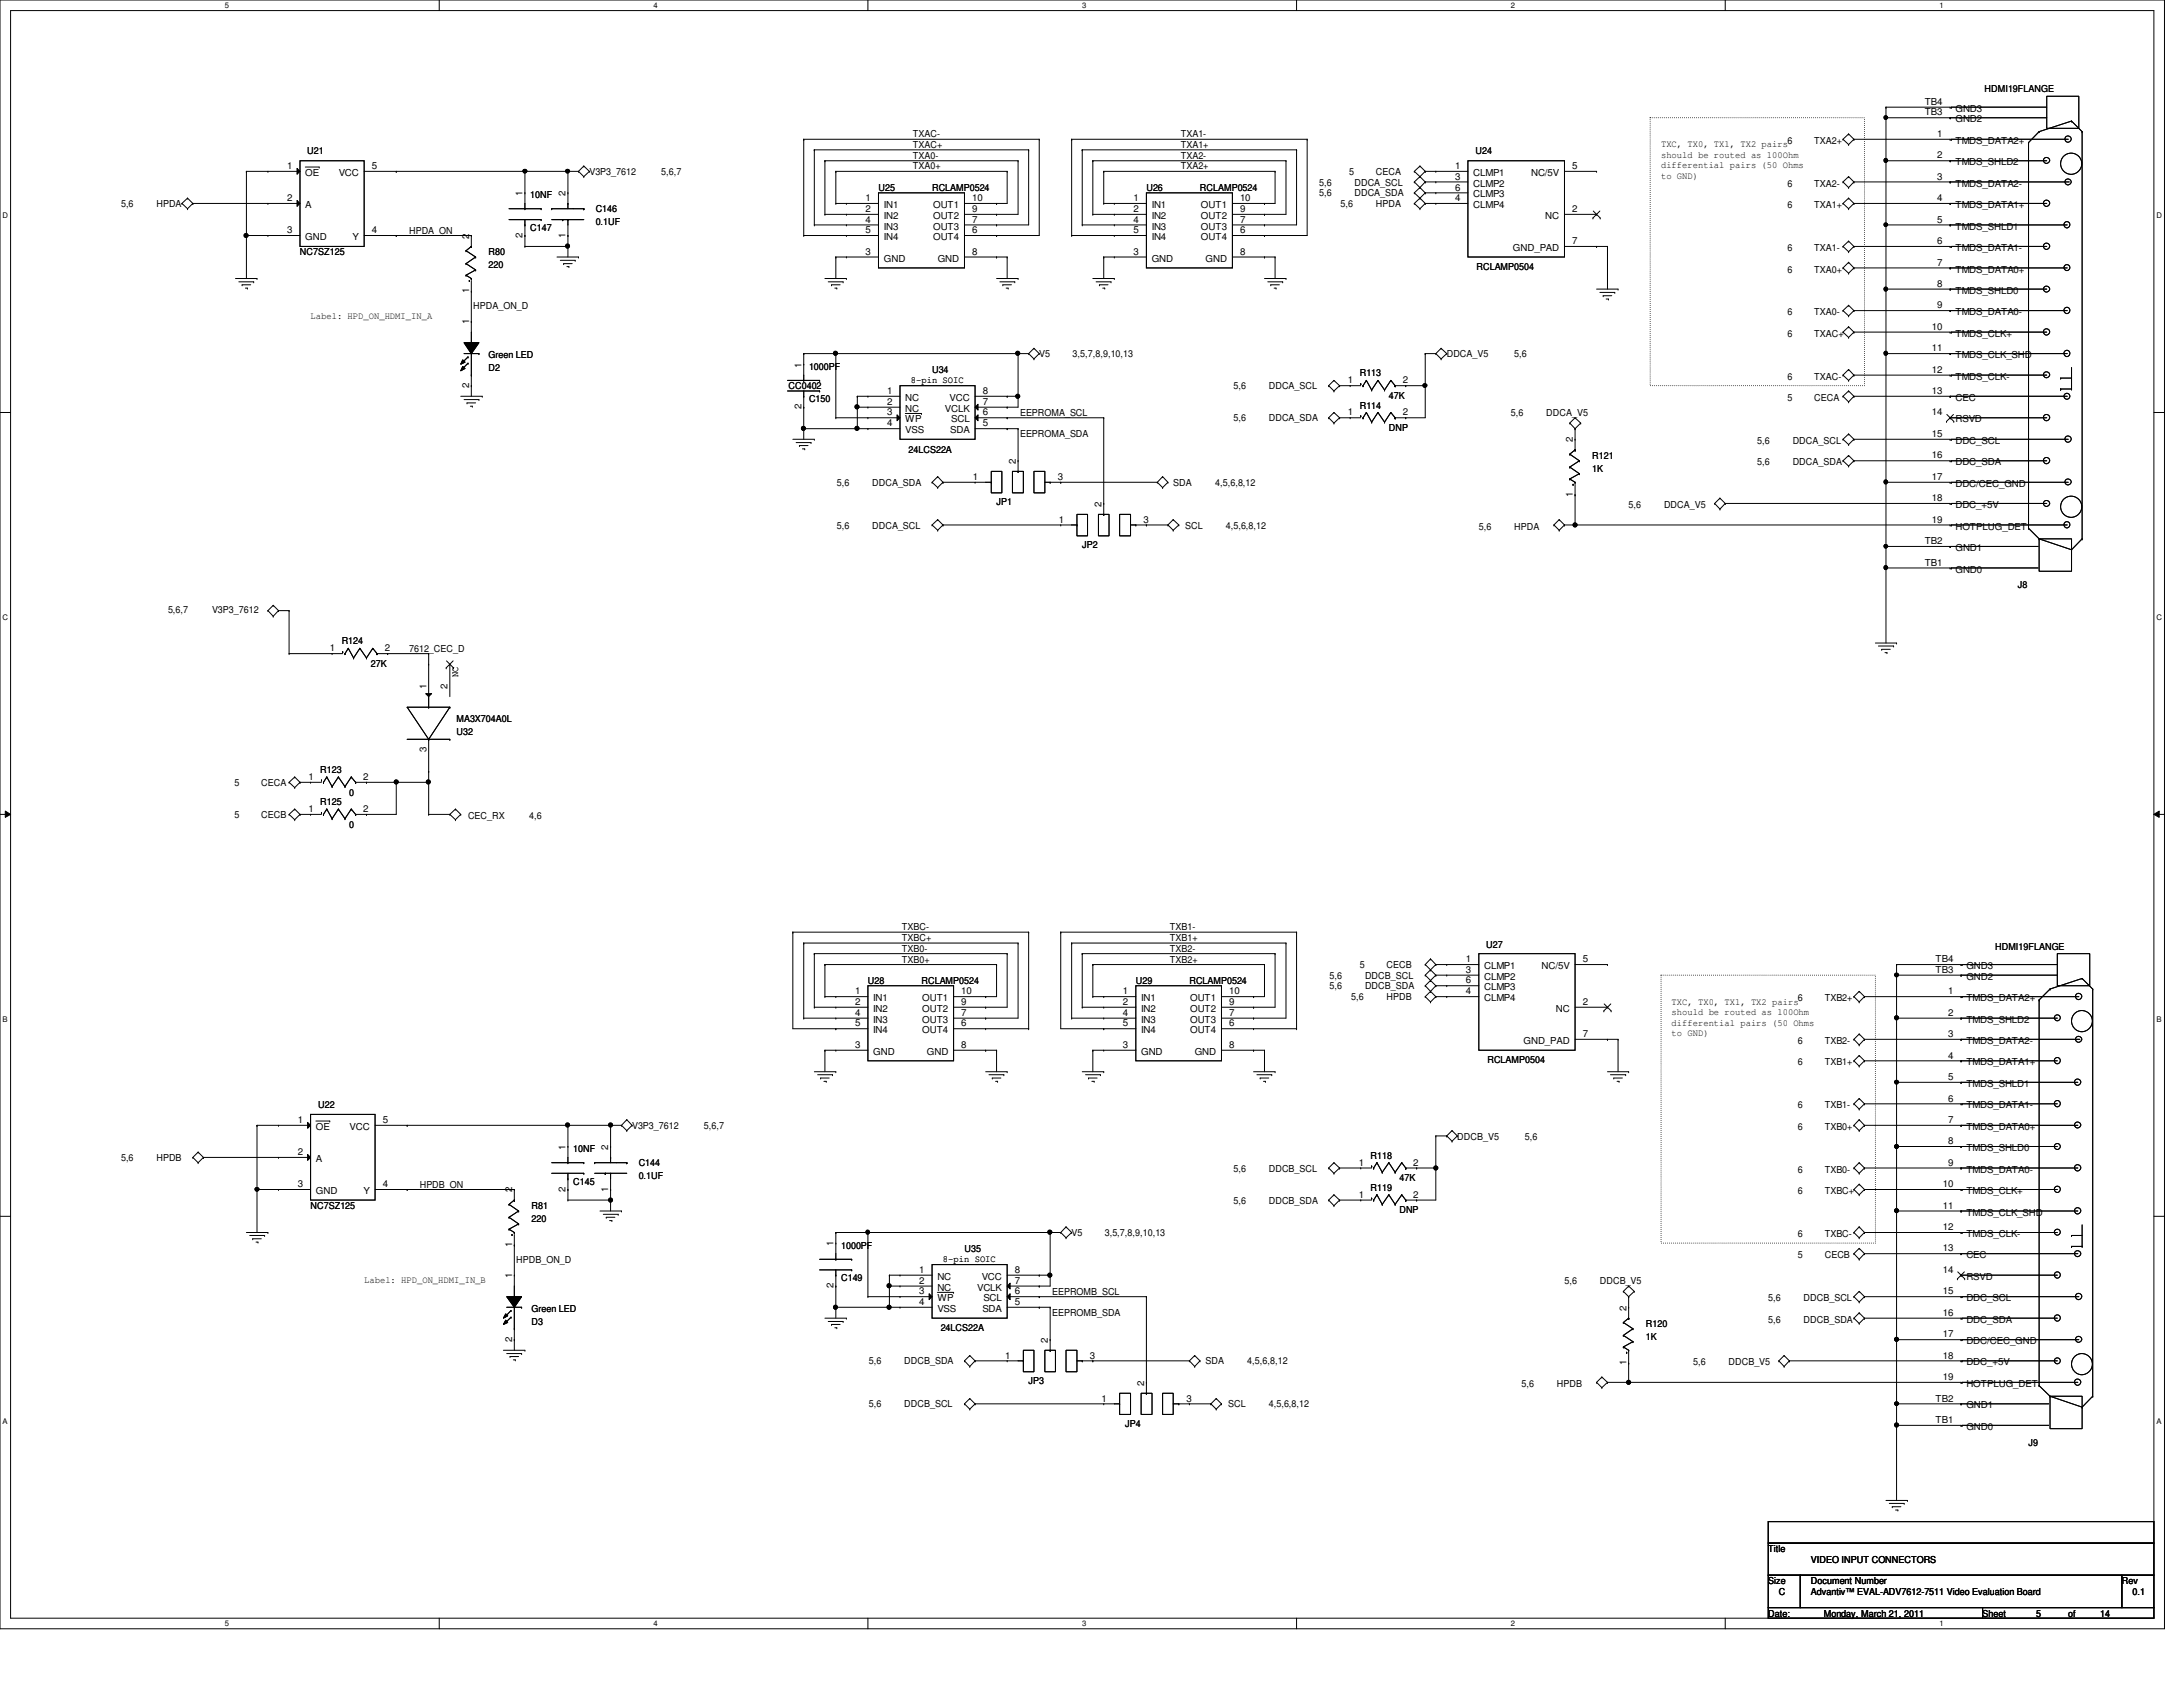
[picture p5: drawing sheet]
<svg xmlns="http://www.w3.org/2000/svg" width="279mm" height="216mm" viewBox="0 0 279 216" stroke-linecap="round" stroke-linejoin="round" font-family="sans-serif">
<defs><g id="words">
<g font-size="1.2">
<text x="254" y="11.8">HDMI19FLANGE</text>
<text x="116.8" y="17.6">TXAC-</text>
<text x="151.1" y="17.6">TXA1-</text>
<text x="246.3" y="14.8">TB3</text>
<text x="246.3" y="13.4">TB4</text>
<text x="247.9" y="17.5">1</text>
<text x="250.3" y="15.7">GND2</text>
<text x="250.3" y="14.3">GND3</text>
<text x="36.7" y="21.6">1</text>
<text x="39.1" y="22.5">OE</text>
<text x="39.3" y="19.8">U21</text>
<text x="43.3" y="22.5">VCC</text>
<text x="47.6" y="21.6">5</text>
<text x="75.4" y="22.4">V3P3_7612</text>
<text x="84.6" y="22.4">5,6,7</text>
<text x="116.8" y="21.7">TXA0+</text>
<text x="116.8" y="20.3">TXA0-</text>
<text x="116.8" y="18.9">TXAC+</text>
<text x="151.1" y="21.7">TXA2+</text>
<text x="151.1" y="20.3">TXA2-</text>
<text x="151.1" y="18.9">TXA1+</text>
<text x="168.8" y="23.7">5,6</text>
<text x="172.7" y="22.4">5</text>
<text x="173.4" y="23.7">DDCA_SCL</text>
<text x="176.1" y="22.4">CECA</text>
<text x="186.2" y="21.6">1</text>
<text x="186.2" y="23">3</text>
<text x="188.6" y="22.5">CLMP1</text>
<text x="188.6" y="23.9">CLMP2</text>
<text x="188.8" y="19.8">U24</text>
<text x="196" y="22.5">NC/5V</text>
<text x="201.2" y="21.6">5</text>
<text x="212.6" y="18.8">TXC, TX0, TX1, TX2 pairs</text>
<text x="212.6" y="20.2">should be routed as 100Ohm</text>
<text x="212.6" y="21.5">differential pairs (50 Ohms</text>
<text x="212.6" y="22.9">to GND)</text>
<text x="228.8" y="18.4">6</text>
<text x="228.8" y="23.9">6</text>
<text x="232.2" y="18.4">TXA2+</text>
<text x="232.2" y="23.9">TXA2-</text>
<text x="247.9" y="20.3">2</text>
<text x="247.9" y="23">3</text>
<text x="250.3" y="18.4">TMDS_DATA2+</text>
<text x="250.3" y="21.2">TMDS_SHLD2</text>
<text x="250.3" y="23.9">TMDS_DATA2-</text>
<text x="15.5" y="26.5">5,6</text>
<text x="20" y="26.5">HPDA</text>
<text x="36.7" y="25.7">2</text>
<text x="36.7" y="29.8">3</text>
<text x="39.1" y="26.6">A</text>
<text x="47.6" y="29.8">4</text>
<text x="52.4" y="29.9">HPDA_ON</text>
<text x="66.9" y="25.1" transform="rotate(-90 66.9 25.1)">1</text>
<text x="67.9" y="25.4">10NF</text>
<text x="67.9" y="29.5">C147</text>
<text x="72.4" y="25.1" transform="rotate(-90 72.4 25.1)">2</text>
<text x="76.2" y="28.8">0.1UF</text>
<text x="76.2" y="27.2">C146</text>
<text x="110.8" y="25.7">1</text>
<text x="110.8" y="27.1">2</text>
<text x="110.8" y="28.5">4</text>
<text x="110.8" y="29.8">5</text>
<text x="112.4" y="24.4">U25</text>
<text x="113.1" y="26.6">IN1</text>
<text x="113.1" y="28">IN2</text>
<text x="113.1" y="29.4">IN3</text>
<text x="119.3" y="24.4">RCLAMP0524</text>
<text x="119.4" y="29.4">OUT3</text>
<text x="119.4" y="28">OUT2</text>
<text x="119.4" y="26.6">OUT1</text>
<text x="124.4" y="29.8">6</text>
<text x="124.4" y="28.5">7</text>
<text x="124.4" y="27.1">9</text>
<text x="124.4" y="25.7">10</text>
<text x="145.1" y="25.7">1</text>
<text x="145.1" y="27.1">2</text>
<text x="145.1" y="28.5">4</text>
<text x="145.1" y="29.8">5</text>
<text x="146.7" y="24.4">U26</text>
<text x="147.4" y="26.6">IN1</text>
<text x="147.4" y="28">IN2</text>
<text x="147.4" y="29.4">IN3</text>
<text x="153.6" y="24.4">RCLAMP0524</text>
<text x="153.7" y="29.4">OUT3</text>
<text x="153.7" y="28">OUT2</text>
<text x="153.7" y="26.6">OUT1</text>
<text x="158.7" y="29.8">6</text>
<text x="158.7" y="28.5">7</text>
<text x="158.7" y="27.1">9</text>
<text x="158.7" y="25.7">10</text>
<text x="168.8" y="25.1">5,6</text>
<text x="171.6" y="26.5">5,6</text>
<text x="173.4" y="25.1">DDCA_SDA</text>
<text x="176.1" y="26.5">HPDA</text>
<text x="186.2" y="24.4">6</text>
<text x="186.2" y="25.7">4</text>
<text x="188.6" y="25.3">CLMP3</text>
<text x="188.6" y="26.6">CLMP4</text>
<text x="197.8" y="28">NC</text>
<text x="201.2" y="27.1">2</text>
<text x="228.8" y="26.6">6</text>
<text x="232.2" y="26.6">TXA1+</text>
<text x="247.9" y="25.7">4</text>
<text x="247.9" y="28.5">5</text>
<text x="250.3" y="26.6">TMDS_DATA1+</text>
<text x="250.3" y="29.4">TMDS_SHLD1</text>
<text x="38.4" y="32.7">NC7SZ125</text>
<text x="39.1" y="30.7">GND</text>
<text x="45.1" y="30.7">Y</text>
<text x="60" y="30.6" transform="rotate(-90 60 30.6)">2</text>
<text x="62.5" y="32.7">R80</text>
<text x="62.5" y="34.3">220</text>
<text x="66.9" y="30.4" transform="rotate(-90 66.9 30.4)">2</text>
<text x="72.4" y="30.4" transform="rotate(-90 72.4 30.4)">1</text>
<text x="110.8" y="32.6">3</text>
<text x="113.1" y="30.7">IN4</text>
<text x="113.1" y="33.5">GND</text>
<text x="119.4" y="30.7">OUT4</text>
<text x="120" y="33.5">GND</text>
<text x="124.4" y="32.6">8</text>
<text x="145.1" y="32.6">3</text>
<text x="147.4" y="30.7">IN4</text>
<text x="147.4" y="33.5">GND</text>
<text x="153.7" y="30.7">OUT4</text>
<text x="154.3" y="33.5">GND</text>
<text x="158.7" y="32.6">8</text>
<text x="189" y="34.6">RCLAMP0504</text>
<text x="193.6" y="32.1">GND_PAD</text>
<text x="201.2" y="31.2">7</text>
<text x="228.8" y="32.1">6</text>
<text x="228.8" y="34.9">6</text>
<text x="232.2" y="32.1">TXA1-</text>
<text x="232.2" y="34.9">TXA0+</text>
<text x="247.9" y="31.2">6</text>
<text x="247.9" y="34">7</text>
<text x="250.3" y="32.1">TMDS_DATA1-</text>
<text x="250.3" y="34.9">TMDS_DATA0+</text>
<text x="39.8" y="40.8">Label: HPD_ON_HDMI_IN_A</text>
<text x="60" y="41.5" transform="rotate(-90 60 41.5)">1</text>
<text x="60" y="37.5" transform="rotate(-90 60 37.5)">1</text>
<text x="60.6" y="39.5">HPDA_ON_D</text>
<text x="228.8" y="40.3">6</text>
<text x="232.2" y="40.3">TXA0-</text>
<text x="247.9" y="36.7">8</text>
<text x="247.9" y="39.5">9</text>
<text x="250.3" y="37.6">TMDS_SHLD0</text>
<text x="250.3" y="40.3">TMDS_DATA0-</text>
<text x="62.5" y="47.5">D2</text>
<text x="62.5" y="45.8">Green LED</text>
<text x="102.6" y="47" transform="rotate(-90 102.6 47)">1</text>
<text x="103.5" y="47.3">1000PF</text>
<text x="119.3" y="47.8">U34</text>
<text x="133" y="45.7">V5</text>
<text x="137.3" y="45.7">3,5,7,8,9,10,13</text>
<text x="185.2" y="45.7">DDCA_V5</text>
<text x="193.8" y="45.7">5,6</text>
<text x="228.8" y="43.1">6</text>
<text x="232.2" y="43.1">TXAC+</text>
<text x="247.3" y="42.2">10</text>
<text x="247.3" y="45">11</text>
<text x="247.3" y="47.7">12</text>
<text x="250.3" y="43.1">TMDS_CLK+</text>
<text x="250.3" y="45.8">TMDS_CLK_SHD</text>
<text x="60" y="49.7" transform="rotate(-90 60 49.7)">2</text>
<text x="100.9" y="49.8">CC0402</text>
<text x="102.6" y="52.4" transform="rotate(-90 102.6 52.4)">2</text>
<text x="103.5" y="51.5">C150</text>
<text x="113.5" y="53.2">3</text>
<text x="113.5" y="50.4">1</text>
<text x="113.5" y="51.8">2</text>
<text x="115.9" y="51.3">NC</text>
<text x="115.9" y="52.7">NC</text>
<text x="116.6" y="49">8-pin SOIC</text>
<text x="120.9" y="52.7">VCLK</text>
<text x="121.5" y="51.3">VCC</text>
<text x="125.8" y="50.4">8</text>
<text x="125.8" y="51.8">7</text>
<text x="125.8" y="53.2">6</text>
<text x="130.6" y="53.2">EEPROMA_SCL</text>
<text x="157.9" y="49.8">5,6</text>
<text x="157.9" y="53.9">5,6</text>
<text x="162.4" y="49.8">DDCA_SCL</text>
<text x="162.4" y="53.9">DDCA_SDA</text>
<text x="172.5" y="49.1">1</text>
<text x="172.5" y="53.2">1</text>
<text x="174" y="48.2">R113</text>
<text x="174" y="52.3">R114</text>
<text x="177.8" y="51.1">47K</text>
<text x="179.5" y="49.1">2</text>
<text x="179.5" y="53.2">2</text>
<text x="193.4" y="53.3">5,6</text>
<text x="197.9" y="53.3">DDCA_V5</text>
<text x="228.8" y="48.6">6</text>
<text x="228.8" y="51.3">5</text>
<text x="232.2" y="48.6">TXAC-</text>
<text x="232.2" y="51.3">CECA</text>
<text x="247.3" y="50.4">13</text>
<text x="247.3" y="53.2">14</text>
<text x="250.3" y="48.6">TMDS_CLK-</text>
<text x="250.3" y="51.3">CEC</text>
<text x="113.5" y="54.6">4</text>
<text x="115.9" y="54.1">WP</text>
<text x="115.9" y="55.5">VSS</text>
<text x="116.3" y="57.9">24LCS22A</text>
<text x="121.6" y="55.5">SDA</text>
<text x="121.8" y="54.1">SCL</text>
<text x="125.8" y="54.6">5</text>
<text x="130" y="59.4" transform="rotate(-90 130 59.4)">2</text>
<text x="130.6" y="56">EEPROMA_SDA</text>
<text x="177.8" y="55.2">DNP</text>
<text x="201.3" y="56.6" transform="rotate(-90 201.3 56.6)">2</text>
<text x="203.8" y="58.7">R121</text>
<text x="224.9" y="56.8">5,6</text>
<text x="224.9" y="59.6">5,6</text>
<text x="229.4" y="56.8">DDCA_SCL</text>
<text x="229.4" y="59.6">DDCA_SDA</text>
<text x="247.3" y="55.9">15</text>
<text x="247.3" y="58.7">16</text>
<text x="250.3" y="54.1">RSVD</text>
<text x="250.3" y="56.8">DDC_SCL</text>
<text x="250.3" y="59.6">DDC_SDA</text>
<text x="107.1" y="62.1">5,6</text>
<text x="111.6" y="62.1">DDCA_SDA</text>
<text x="124.5" y="61.4">1</text>
<text x="127.6" y="64.6">JP1</text>
<text x="135.4" y="61.4">3</text>
<text x="141" y="64.9" transform="rotate(-90 141 64.9)">2</text>
<text x="150.2" y="62.1">SDA</text>
<text x="155.5" y="62.1">4,5,6,8,12</text>
<text x="201.3" y="63.6" transform="rotate(-90 201.3 63.6)">1</text>
<text x="203.8" y="60.4">1K</text>
<text x="208.4" y="65">5,6</text>
<text x="213" y="65">DDCA_V5</text>
<text x="247.3" y="61.4">17</text>
<text x="247.3" y="64.1">18</text>
<text x="250.3" y="62.3">DDC/CEC_GND</text>
<text x="250.3" y="65">DDC_+5V</text>
<text x="107.1" y="67.6">5,6</text>
<text x="111.6" y="67.6">DDCA_SCL</text>
<text x="135.5" y="66.9">1</text>
<text x="138.5" y="70.1">JP2</text>
<text x="146.3" y="66.9">3</text>
<text x="151.7" y="67.6">SCL</text>
<text x="156.9" y="67.6">4,5,6,8,12</text>
<text x="189.3" y="67.8">5,6</text>
<text x="193.8" y="67.8">HPDA</text>
<text x="246.3" y="69.6">TB2</text>
<text x="247.3" y="66.9">19</text>
<text x="250.3" y="70.5">GND1</text>
<text x="250.3" y="67.8">HOTPLUG_DET</text>
<text x="246.3" y="72.4">TB1</text>
<text x="250.3" y="73.3">GND0</text>
<text x="258.3" y="75.3">J8</text>
<text x="21.5" y="78.5">5,6,7</text>
<text x="27.1" y="78.5">V3P3_7612</text>
<text x="42.2" y="83.4">1</text>
<text x="43.7" y="82.5">R124</text>
<text x="49.2" y="83.4">2</text>
<text x="52.4" y="83.4">7612_CEC_D</text>
<text x="47.5" y="85.3">27K</text>
<text x="54.6" y="88.2" transform="rotate(-90 54.6 88.2)">1</text>
<text x="57.3" y="88.2" transform="rotate(-90 57.3 88.2)">2</text>
<text x="58.6" y="86.7" transform="rotate(-90 58.6 86.7)">NC</text>
<text x="58.4" y="94.1">U32</text>
<text x="58.4" y="92.5">MA3X704A0L</text>
<text x="30" y="100.6">5</text>
<text x="33.4" y="100.6">CECA</text>
<text x="39.5" y="99.8">1</text>
<text x="41" y="98.9">R123</text>
<text x="44.7" y="101.8">0</text>
<text x="46.5" y="99.8">2</text>
<text x="54.6" y="96.3" transform="rotate(-90 54.6 96.3)">3</text>
<text x="30" y="104.7">5</text>
<text x="33.4" y="104.7">CECB</text>
<text x="39.5" y="103.9">1</text>
<text x="41" y="103">R125</text>
<text x="44.7" y="105.9">0</text>
<text x="46.5" y="103.9">2</text>
<text x="59.9" y="104.8">CEC_RX</text>
<text x="67.7" y="104.8">4,6</text>
<text x="115.4" y="119">TXBC-</text>
<text x="149.7" y="119">TXB1-</text>
<text x="111.1" y="125.9">U28</text>
<text x="115.4" y="123.2">TXB0+</text>
<text x="115.4" y="121.8">TXB0-</text>
<text x="115.4" y="120.4">TXBC+</text>
<text x="117.9" y="125.9">RCLAMP0524</text>
<text x="145.4" y="125.9">U29</text>
<text x="149.7" y="123.2">TXB2+</text>
<text x="149.7" y="121.8">TXB2-</text>
<text x="149.7" y="120.4">TXB1+</text>
<text x="152.2" y="125.9">RCLAMP0524</text>
<text x="170.2" y="125.3">5,6</text>
<text x="174" y="123.9">5</text>
<text x="174.7" y="125.3">DDCB_SCL</text>
<text x="177.5" y="123.9">CECB</text>
<text x="187.6" y="123.1">1</text>
<text x="187.6" y="124.5">3</text>
<text x="187.6" y="125.9">6</text>
<text x="189.9" y="124">CLMP1</text>
<text x="189.9" y="125.4">CLMP2</text>
<text x="190.2" y="121.3">U27</text>
<text x="197.3" y="124">NC/5V</text>
<text x="202.6" y="123.1">5</text>
<text x="247.7" y="124.5">TB3</text>
<text x="247.7" y="123.1">TB4</text>
<text x="251.7" y="125.4">GND2</text>
<text x="251.7" y="124">GND3</text>
<text x="255.4" y="121.5">HDMI19FLANGE</text>
<text x="109.4" y="127.3">1</text>
<text x="109.4" y="128.6">2</text>
<text x="109.4" y="130">4</text>
<text x="109.4" y="131.4">5</text>
<text x="111.8" y="128.1">IN1</text>
<text x="111.8" y="129.5">IN2</text>
<text x="111.8" y="130.9">IN3</text>
<text x="118" y="130.9">OUT3</text>
<text x="118" y="129.5">OUT2</text>
<text x="118" y="128.1">OUT1</text>
<text x="123" y="131.4">6</text>
<text x="123" y="130">7</text>
<text x="123" y="128.6">9</text>
<text x="123" y="127.3">10</text>
<text x="143.7" y="127.3">1</text>
<text x="143.7" y="128.6">2</text>
<text x="143.7" y="130">4</text>
<text x="143.7" y="131.4">5</text>
<text x="146" y="128.1">IN1</text>
<text x="146" y="129.5">IN2</text>
<text x="146" y="130.9">IN3</text>
<text x="152.3" y="130.9">OUT3</text>
<text x="152.3" y="129.5">OUT2</text>
<text x="152.3" y="128.1">OUT1</text>
<text x="157.3" y="131.4">6</text>
<text x="157.3" y="130">7</text>
<text x="157.3" y="128.6">9</text>
<text x="157.3" y="127.3">10</text>
<text x="170.2" y="126.6">5,6</text>
<text x="172.9" y="128">5,6</text>
<text x="174.7" y="126.6">DDCB_SDA</text>
<text x="177.5" y="128">HPDB</text>
<text x="187.6" y="127.3">4</text>
<text x="189.9" y="126.7">CLMP3</text>
<text x="189.9" y="128.1">CLMP4</text>
<text x="199.1" y="129.5">NC</text>
<text x="202.6" y="128.6">2</text>
<text x="214" y="128.6">TXC, TX0, TX1, TX2 pairs</text>
<text x="214" y="129.9">should be routed as 100Ohm</text>
<text x="214" y="131.3">differential pairs (50 Ohms</text>
<text x="230.1" y="128.1">6</text>
<text x="233.6" y="128.1">TXB2+</text>
<text x="249.3" y="127.3">1</text>
<text x="249.3" y="130">2</text>
<text x="251.7" y="128.1">TMDS_DATA2+</text>
<text x="251.7" y="130.9">TMDS_SHLD2</text>
<text x="109.4" y="134.1">3</text>
<text x="111.8" y="132.2">IN4</text>
<text x="111.8" y="135">GND</text>
<text x="118" y="132.2">OUT4</text>
<text x="118.6" y="135">GND</text>
<text x="123" y="134.1">8</text>
<text x="143.7" y="134.1">3</text>
<text x="146" y="132.2">IN4</text>
<text x="146" y="135">GND</text>
<text x="152.3" y="132.2">OUT4</text>
<text x="152.9" y="135">GND</text>
<text x="157.3" y="134.1">8</text>
<text x="190.4" y="136.1">RCLAMP0504</text>
<text x="195" y="133.6">GND_PAD</text>
<text x="202.6" y="132.7">7</text>
<text x="214" y="132.6">to GND)</text>
<text x="230.1" y="133.6">6</text>
<text x="230.1" y="136.4">6</text>
<text x="233.6" y="133.6">TXB2-</text>
<text x="233.6" y="136.4">TXB1+</text>
<text x="249.3" y="132.7">3</text>
<text x="249.3" y="135.5">4</text>
<text x="251.7" y="133.6">TMDS_DATA2-</text>
<text x="251.7" y="136.4">TMDS_DATA1+</text>
<text x="38.1" y="143.7">1</text>
<text x="40.7" y="141.9">U22</text>
<text x="49" y="143.7">5</text>
<text x="230.1" y="141.9">6</text>
<text x="233.6" y="141.9">TXB1-</text>
<text x="249.3" y="138.2">5</text>
<text x="249.3" y="141">6</text>
<text x="249.3" y="143.7">7</text>
<text x="251.7" y="139.1">TMDS_SHLD1</text>
<text x="251.7" y="141.9">TMDS_DATA1-</text>
<text x="15.5" y="148.6">5,6</text>
<text x="20" y="148.6">HPDB</text>
<text x="38.1" y="147.8">2</text>
<text x="40.4" y="144.6">OE</text>
<text x="40.4" y="148.7">A</text>
<text x="44.7" y="144.6">VCC</text>
<text x="72.4" y="147.2" transform="rotate(-90 72.4 147.2)">1</text>
<text x="73.4" y="147.5">10NF</text>
<text x="77.9" y="147.2" transform="rotate(-90 77.9 147.2)">2</text>
<text x="80.9" y="144.4">V3P3_7612</text>
<text x="81.7" y="149.3">C144</text>
<text x="90.1" y="144.4">5,6,7</text>
<text x="157.9" y="149.9">5,6</text>
<text x="162.4" y="149.9">DDCB_SCL</text>
<text x="173.9" y="149.2">1</text>
<text x="175.4" y="148.3">R118</text>
<text x="180.9" y="149.2">2</text>
<text x="186.5" y="145.8">DDCB_V5</text>
<text x="195.2" y="145.8">5,6</text>
<text x="230.1" y="144.6">6</text>
<text x="233.6" y="144.6">TXB0+</text>
<text x="249.3" y="146.4">8</text>
<text x="249.3" y="149.2">9</text>
<text x="251.7" y="144.6">TMDS_DATA0+</text>
<text x="251.7" y="147.3">TMDS_SHLD0</text>
<text x="38.1" y="151.9">3</text>
<text x="39.8" y="154.7">NC7SZ125</text>
<text x="40.4" y="152.8">GND</text>
<text x="46.5" y="152.8">Y</text>
<text x="49" y="151.9">4</text>
<text x="53.7" y="152">HPDB_ON</text>
<text x="65.5" y="152.6" transform="rotate(-90 65.5 152.6)">2</text>
<text x="68" y="154.7">R81</text>
<text x="72.4" y="152.5" transform="rotate(-90 72.4 152.5)">2</text>
<text x="73.4" y="151.6">C145</text>
<text x="77.9" y="152.5" transform="rotate(-90 77.9 152.5)">1</text>
<text x="81.7" y="150.9">0.1UF</text>
<text x="157.9" y="154.1">5,6</text>
<text x="162.4" y="154.1">DDCB_SDA</text>
<text x="173.9" y="153.3">1</text>
<text x="175.4" y="152.4">R119</text>
<text x="179.1" y="151.2">47K</text>
<text x="179.1" y="155.3">DNP</text>
<text x="180.9" y="153.3">2</text>
<text x="230.1" y="150.1">6</text>
<text x="230.1" y="152.8">6</text>
<text x="233.6" y="150.1">TXB0-</text>
<text x="233.6" y="152.8">TXBC+</text>
<text x="248.7" y="151.9">10</text>
<text x="248.7" y="154.7">11</text>
<text x="251.7" y="150.1">TMDS_DATA0-</text>
<text x="251.7" y="152.8">TMDS_CLK+</text>
<text x="251.7" y="155.6">TMDS_CLK_SHD</text>
<text x="65.5" y="159.6" transform="rotate(-90 65.5 159.6)">1</text>
<text x="66.1" y="161.6">HPDB_ON_D</text>
<text x="68" y="156.4">220</text>
<text x="106.7" y="159.5" transform="rotate(-90 106.7 159.5)">1</text>
<text x="107.7" y="159.8">1000PF</text>
<text x="120.7" y="161.5">8-pin SOIC</text>
<text x="123.4" y="160.2">U35</text>
<text x="137.2" y="158.2">V5</text>
<text x="141.4" y="158.2">3,5,7,8,9,10,13</text>
<text x="230.1" y="158.3">6</text>
<text x="230.1" y="161">5</text>
<text x="233.6" y="158.3">TXBC-</text>
<text x="233.6" y="161">CECB</text>
<text x="248.7" y="157.4">12</text>
<text x="248.7" y="160.1">13</text>
<text x="251.7" y="158.3">TMDS_CLK-</text>
<text x="251.7" y="161">CEC</text>
<text x="46.6" y="164.2">Label: HPD_ON_HDMI_IN_B</text>
<text x="65.5" y="163.6" transform="rotate(-90 65.5 163.6)">1</text>
<text x="68" y="167.9">Green LED</text>
<text x="106.7" y="164.8" transform="rotate(-90 106.7 164.8)">2</text>
<text x="107.7" y="163.9">C149</text>
<text x="117.6" y="162.9">1</text>
<text x="117.6" y="164.3">2</text>
<text x="117.6" y="165.7">3</text>
<text x="117.6" y="167">4</text>
<text x="120" y="163.8">NC</text>
<text x="120" y="165.2">NC</text>
<text x="120" y="166.5">WP</text>
<text x="120" y="167.9">VSS</text>
<text x="125.1" y="165.2">VCLK</text>
<text x="125.6" y="163.8">VCC</text>
<text x="125.7" y="167.9">SDA</text>
<text x="125.9" y="166.5">SCL</text>
<text x="129.9" y="162.9">8</text>
<text x="129.9" y="164.3">7</text>
<text x="129.9" y="167">5</text>
<text x="129.9" y="165.7">6</text>
<text x="134.7" y="165.7">EEPROMB_SCL</text>
<text x="200.2" y="164.3">5,6</text>
<text x="204.8" y="164.3">DDCB_V5</text>
<text x="208.2" y="167.7" transform="rotate(-90 208.2 167.7)">2</text>
<text x="226.3" y="166.5">5,6</text>
<text x="230.8" y="166.5">DDCB_SCL</text>
<text x="248.7" y="162.9">14</text>
<text x="248.7" y="165.7">15</text>
<text x="251.7" y="163.8">RSVD</text>
<text x="251.7" y="166.5">DDC_SCL</text>
<text x="65.5" y="171.7" transform="rotate(-90 65.5 171.7)">2</text>
<text x="68" y="169.5">D3</text>
<text x="120.4" y="170.4">24LCS22A</text>
<text x="128.7" y="173.9">1</text>
<text x="134.1" y="171.8" transform="rotate(-90 134.1 171.8)">2</text>
<text x="134.7" y="168.4">EEPROMB_SDA</text>
<text x="139.5" y="173.9">3</text>
<text x="210.7" y="169.8">R120</text>
<text x="210.7" y="171.5">1K</text>
<text x="226.3" y="169.3">5,6</text>
<text x="230.8" y="169.3">DDCB_SDA</text>
<text x="248.7" y="168.4">16</text>
<text x="248.7" y="171.2">17</text>
<text x="248.7" y="173.9">18</text>
<text x="251.7" y="169.3">DDC_SDA</text>
<text x="251.7" y="172">DDC/CEC_GND</text>
<text x="111.2" y="174.6">5,6</text>
<text x="115.7" y="174.6">DDCB_SDA</text>
<text x="131.7" y="177.1">JP3</text>
<text x="141" y="179.4">1</text>
<text x="146.4" y="177.3" transform="rotate(-90 146.4 177.3)">2</text>
<text x="151.8" y="179.4">3</text>
<text x="154.3" y="174.6">SDA</text>
<text x="159.6" y="174.6">4,5,6,8,12</text>
<text x="194.7" y="177.5">5,6</text>
<text x="199.3" y="177.5">HPDB</text>
<text x="208.2" y="174.7" transform="rotate(-90 208.2 174.7)">1</text>
<text x="216.7" y="174.8">5,6</text>
<text x="221.2" y="174.8">DDCB_V5</text>
<text x="247.7" y="179.4">TB2</text>
<text x="248.7" y="176.6">19</text>
<text x="251.7" y="174.8">DDC_+5V</text>
<text x="251.7" y="177.5">HOTPLUG_DET</text>
<text x="111.2" y="180.1">5,6</text>
<text x="115.7" y="180.1">DDCB_SCL</text>
<text x="144" y="182.6">JP4</text>
<text x="157.2" y="180.1">SCL</text>
<text x="162.4" y="180.1">4,5,6,8,12</text>
<text x="247.7" y="182.1">TB1</text>
<text x="251.7" y="183">GND0</text>
<text x="251.7" y="180.3">GND1</text>
<text x="259.6" y="185">J9</text>
<text x="226.3" y="198.6">Title</text>
<text x="226.3" y="202.7">Size</text>
<text x="231.8" y="202.7">Document Number</text>
<text x="231.8" y="200">VIDEO INPUT CONNECTORS</text>
<text x="271.6" y="202.7">Rev</text>
<text x="226.3" y="206.9">Date:</text>
<text x="227.7" y="204.1">C</text>
<text x="231.8" y="204.1">Advantiv™ EVAL-ADV7612-7511 Video Evaluation Board</text>
<text x="233.4" y="206.9">Monday, March 21, 2011</text>
<text x="253.7" y="206.9">Sheet</text>
<text x="260.6" y="206.9">5</text>
<text x="264.7" y="206.9">of</text>
<text x="268.8" y="206.9">14</text>
<text x="272.9" y="204.1">0.1</text>
</g>
<g font-size="1">
<text x="28.8" y="1">5</text>
<text x="83.7" y="1">4</text>
<text x="138.5" y="1">3</text>
<text x="193.4" y="1">2</text>
<text x="248.2" y="1">1</text>
<text x=".3" y="27.9">D</text>
<text x="276" y="27.9">D</text>
<text x=".3" y="79.4">C</text>
<text x="276" y="79.4">C</text>
<text x=".3" y="130.8">B</text>
<text x="276" y="130.8">B</text>
<text x=".3" y="182.2">A</text>
<text x="276" y="182.2">A</text>
<text x="28.8" y="208.1">5</text>
<text x="83.7" y="208.1">4</text>
<text x="138.5" y="208.1">3</text>
<text x="193.4" y="208.1">2</text>
<text x="248.2" y="208.1">1</text>
</g>
</g></defs>
<path d="M0 0h277v208.4h-277zM1.4 1.4h274.3v205.7h-274.3z" fill="none" stroke="#000" stroke-width=".13"/>
<g fill="#fff">
<path d="M28.8 .1h.5v1.1h-.5z"/>
<path d="M28.8 207.2h.5v1.1h-.5z"/>
</g>
<path d="M56.2 0v1.4M56.2 207.1v1.3" fill="none" stroke="#000" stroke-width=".13"/>
<g fill="#fff">
<path d="M83.7 .1h.5v1.1h-.5z"/>
<path d="M83.7 207.2h.5v1.1h-.5z"/>
</g>
<path d="M111.1 0v1.4M111.1 207.1v1.3" fill="none" stroke="#000" stroke-width=".13"/>
<g fill="#fff">
<path d="M138.5 .1h.6v1.1h-.6z"/>
<path d="M138.5 207.2h.6v1.1h-.6z"/>
</g>
<path d="M165.9 0v1.4M165.9 207.1v1.3" fill="none" stroke="#000" stroke-width=".13"/>
<g fill="#fff">
<path d="M193.4 .1h.5v1.1h-.5z"/>
<path d="M193.4 207.2h.5v1.1h-.5z"/>
</g>
<path d="M220.8 0v1.4M220.8 207.1v1.3" fill="none" stroke="#000" stroke-width=".13"/>
<g fill="#fff">
<path d="M248.2 .1h.6v1.1h-.6z"/>
<path d="M248.2 207.2h.6v1.1h-.6z"/>
<path d="M.3 27.1h.8v1.1h-.8z"/>
<path d="M276 27.1h.7v1.1h-.7z"/>
<path d="M.3 78.5h.8v1.1h-.8z"/>
<path d="M276 78.5h.7v1.1h-.7z"/>
</g>
<path d="M0 52.8h1.4M275.7 52.8h1.3" fill="none" stroke="#000" stroke-width=".13"/>
<g fill="#fff">
<path d="M.3 129.9h.7v1.1h-.7z"/>
<path d="M276 129.9h.6v1.1h-.6z"/>
</g>
<path d="M0 104.2h1.4M.7 103.8l.7 .4-.7 .4zM275.7 104.2l.7-.4v.8zM275.7 104.2h1.3" fill="none" stroke="#000" stroke-width=".13"/>
<path d="M.7 103.8l.7 .4-.7 .4zM275.7 104.2l.7-.4v.8z" fill="#000"/>
<g fill="#fff">
<path d="M.3 181.4h.7v1.1h-.7z"/>
<path d="M276 181.4h.6v1.1h-.6z"/>
</g>
<g fill="none" stroke="#000" stroke-width=".13">
<path d="M102.9 17.8h.1M102.9 17.8h30.1M102.9 17.8v12.3M104.2 19.2h.1M104.2 19.2h27.5M104.2 19.2v9.6M131.7 19.2h.1M131.7 19.2v9.6h-8.3M133 17.8h.1M133 17.8v12.3h-9.6M137.2 17.8h.1M137.2 17.8h30.1"/>
<path d="M137.2 17.8v12.3M138.5 19.2h.1M138.5 19.2v9.6M138.5 19.2h27.4M165.9 19.2h.1M165.9 19.2v9.6h-8.2M167.3 17.8h.1M167.3 17.8v12.3h-9.6M235.9 17.8h.1M235.9 17.8l.7 .7M236.6 17.1h.1M236.6 18.5h.1"/>
<path d="M236.6 17.1l.7 .7M236.6 17.1l-.7 .7M237.3 17.8h.1M237.3 17.8h12.3M237.3 17.8l-.7 .7M241.2 14.9h.3l.1 .1-.1 .2-.2 .1-.1-.1zM241.4 13.7h.1M241.4 15.1h.1M241.4 13.7v68.6M241.4 13.7h8.2M241.4 15.1h20.6M249.6 15.1h.1"/>
<path d="M249.6 13.7h.1M249.6 17.8h.1M249.8 13.7h.1M249.8 17.8h.1M249.8 13.7h12.2M249.8 17.8h14.9M259.6 18.2h.1M259.6 18.2v49.4M261 16.8h.1M261 16.8l-1.4 1.4M262 12.3h4.1v4.1h-4.1zM265.1 15.5h.1"/>
<path d="M265.1 15.5l-4.1 1.3M265.1 15.5l1.4 1.3M266.5 16.8h.1M266.5 16.8v52.2M23.3 26h.1M23.3 26l.7 .7M24 25.4h.1M24 26.7h.1M24 25.4l.7 .6M24 25.4l-.7 .6M24.7 26h.1M24.7 26h13.7"/>
<path d="M24.7 26l-.7 .7M30.1 35.6h2.8M30.6 36.1h1.9M31 36.4h.1M31 36.4h1.1M31.4 36.9h.3M31.5 21.9h.1M31.5 30.1h.1M31.5 21.9h6.9M31.5 30.1h6.9M31.5 21.9v13.7M31.7 36.9h.1"/>
<path d="M32.5 36.1h.1M32.9 35.6h.1M34.3 21.9h.1M34.3 26h.1M34.3 30.1h.1M38 21.5l.4 .4-.4 .4zM38 25.7l.4 .3-.4 .4zM38.4 20.6h8.2v10.9h-8.2zM39.1 21.4h1.8M40.9 21.4h.1M46.6 21.9h27.4M46.6 30.1h13.7"/>
<path d="M50.7 30.1h.1M50.7 21.9h.1M59.6 35.2h.1M59.6 33.7h.1M59.6 32.1h.1M59.6 35.2l.7 .4M59.6 33.7l1.3 .8M59.6 32.1l1.3 .8M60.1 35.9h.1M60.3 31.5h.1M60.3 35.6h.1M60.3 37.3h.1"/>
<path d="M60.3 30.1h.1M60.3 30.1v1.4M60.3 35.9v8M60.3 31.5l-.7 .6M60.9 34.5h.1M60.9 32.9h.1M60.9 34.5l-1.3 .7M60.9 32.9l-1.3 .8M65.2 26.7h4.1M65.2 28.1h4.1M67.2 21.9h.1M67.2 30.1h.1"/>
<path d="M67.2 31.5h.1M67.2 28.8h.1M67.2 26.7h.1M67.2 24.7h.1M67.2 31.5h5.5M67.2 21.9v4.8M67.2 28.1v3.4M69.3 26.7h.1M69.3 28.1h.1M70.6 26.7h.1M70.6 26.7h4.1M70.6 28.1h4.1"/>
<path d="M71.3 32.9h2.7M71.7 33.3h1.9M72 28.1h.1M72.1 33.7h.1M72.1 33.7h1.1M72.6 34.1h.2M72.7 21.9h.1M72.7 31.5h.1M72.7 30.1h.1M72.7 26h.1M72.7 28.1h.1M72.7 24.7h.1"/>
<path d="M72.7 21.9v4.8M72.7 28.1v4.8M72.8 34.1h.1M73.6 33.3h.1M74 32.9h.1M74 21.9h.1M74 21.9l.7 .7M74.7 21.3h.1M74.7 22.6h.1M74.7 26.7h.1M74.7 21.3l-.7 .6M74.7 21.3l.7 .6"/>
<path d="M75.4 21.9h.1M75.4 21.9l-.7 .7M102.9 30.1h.1M102.9 30.1h9.5M104.2 28.8h.1M104.2 28.8h8.2M105.6 27.4h.1M105.6 20.6h.1M105.6 20.6h24.7M105.6 27.4h6.8M105.6 20.6v6.8M105.6 35.6h2.7"/>
<path d="M106 36.1h1.9M106.4 36.4h.1M106.4 36.4h1.1M106.8 36.9h.3M107 26h.1M107 21.9h.1M107 32.9h.1M107 26h5.4M107 21.9h21.9M107 32.9h5.4M107 21.9v4.1M107 32.9v2.7"/>
<path d="M107.1 36.9h.1M107.9 36.1h.1M108.3 35.6h.1M108.3 26h.1M108.3 27.4h.1M108.3 28.8h.1M108.3 30.1h.1M108.3 32.9h.1M112.4 24.7h11v9.6h-11zM123.4 32.9h5.5M127.6 26h.1M127.6 27.4h.1"/>
<path d="M127.6 28.8h.1M127.6 30.1h.1M127.6 32.9h.1M127.6 35.6h2.7M128 36.1h1.9M128.4 36.4h.1M128.4 36.4h1.1M128.8 36.9h.2M128.9 21.9h.1M128.9 32.9h.1M128.9 21.9v4.1h-5.5M128.9 32.9v2.7"/>
<path d="M129 36.9h.1M129.9 36.1h.1M130.3 20.6h.1M130.3 35.6h.1M130.3 20.6v6.8h-6.9M137.2 30.1h.1M137.2 30.1h9.5M138.5 28.8h.1M138.5 28.8h8.2M139.9 27.4h.1M139.9 20.6h.1M139.9 20.6h24.7"/>
<path d="M139.9 27.4h6.8M139.9 20.6v6.8M139.9 35.6h2.7M140.3 36.1h1.9M140.7 36.4h.1M140.7 36.4h1.1M141.1 36.9h.3M141.3 26h.1M141.3 21.9h.1M141.3 32.9h.1M141.3 26h5.4M141.3 21.9v4.1"/>
<path d="M141.3 32.9v2.7M141.3 21.9h21.9M141.3 32.9h5.4M141.4 36.9h.1M142.2 36.1h.1M142.6 35.6h.1M142.6 26h.1M142.6 27.4h.1M142.6 28.8h.1M142.6 30.1h.1M142.6 32.9h.1M146.7 24.7h11v9.6h-11z"/>
<path d="M157.7 32.9h5.5M161.8 26h.1M161.8 27.4h.1M161.8 28.8h.1M161.8 30.1h.1M161.8 32.9h.1M161.8 35.6h2.8M162.3 36.1h1.9M162.6 36.4h.1M162.6 36.4h1.1M163.1 36.9h.2M163.2 21.9h.1"/>
<path d="M163.2 32.9h.1M163.2 21.9v4.1h-5.5M163.2 32.9v2.7M163.3 36.9h.1M164.2 36.1h.1M164.6 20.6h.1M164.6 35.6h.1M164.6 20.6v6.8h-6.9M181 21.9h.1M181 23.3h.1M181 24.7h.1M181 26h.1"/>
<path d="M181 21.9l.7 .7M181 23.3l1.4 1.4M181 24.7l.7 .7M181 26l.7 .7M181.7 21.3h.1M181.7 22.6h.1M181.7 24h.1M181.7 25.4h.1M181.7 26.7h.1M181.7 21.3l.7 .6M181.7 21.3l-.7 .6M181.7 22.6l.7 .7"/>
<path d="M181.7 22.6l-.7 .7M181.7 24l-.7 .7M181.7 25.4l.7 .6M181.7 25.4l-.7 .6M182.4 21.9h.1M182.4 23.3h.1M182.4 24.7h.1M182.4 26h.1M182.4 23.3h5.5M182.4 26h5.5M182.4 21.9h5.5M182.4 24.7h5.5"/>
<path d="M182.4 21.9l-.7 .7M182.4 23.3l-.7 .7M182.4 24.7l-.7 .7M182.4 26l-.7 .7M183.8 21.9h.1M183.8 23.3h.1M183.8 24.7h.1M183.8 26h.1M187.9 20.6h12.3v12.3h-12.3zM200.2 31.5h5.5M200.2 21.9h4.1M200.2 27.4h4.1"/>
<path d="M203.9 27.9h.1M203.9 27l.9 .9M204.3 31.5h.1M204.3 27.4h.1M204.3 21.9h.1M204.3 37h2.8M204.8 37.4h1.9M204.8 27l-.9 .9M204.8 27.9h.1M205.2 37.8h.1M205.2 37.8h1.1M205.6 38.3h.3"/>
<path d="M205.7 31.5h.1M205.7 31.5v5.5M205.9 38.3h.1M206.7 37.4h.1M207.1 37h.1M235.9 23.3h.1M235.9 26h.1M235.9 31.5h.1M235.9 34.3h.1M235.9 39.8h.1M235.9 23.3l.7 .7M235.9 26l.7 .7"/>
<path d="M235.9 31.5l.7 .7M235.9 34.3l.7 .7M235.9 39.8l.7 .6M236.6 22.6h.1M236.6 24h.1M236.6 25.4h.1M236.6 26.7h.1M236.6 30.9h.1M236.6 32.2h.1M236.6 33.6h.1M236.6 35h.1M236.6 39.1h.1"/>
<path d="M236.6 22.6l.7 .7M236.6 22.6l-.7 .7M236.6 25.4l.7 .6M236.6 25.4l-.7 .6M236.6 30.9l.7 .6M236.6 30.9l-.7 .6M236.6 33.6l.7 .7M236.6 33.6l-.7 .7M236.6 39.1l.7 .7M236.6 39.1l-.7 .7M237.3 23.3h.1M237.3 26h.1"/>
<path d="M237.3 31.5h.1M237.3 34.3h.1M237.3 39.8h.1M237.3 23.3h27.5M237.3 26h24.7M237.3 31.5h12.3M237.3 34.3h27.3M237.3 39.8h27.3M237.3 23.3l-.7 .7M237.3 26l-.7 .7M237.3 31.5l-.7 .7M237.3 34.3l-.7 .7"/>
<path d="M237.3 39.8l-.7 .6M241.2 20.3h.1l.3 .1-.1 .3-.2 .1-.1-.1zM241.2 28.6h.3l.1 .1-.1 .2-.2 .1-.1-.1zM241.2 36.8l.1-.1 .3 .2-.1 .3-.2 .1-.1-.1zM241.4 20.6h.1M241.4 28.8h.1M241.4 37h.1M241.4 20.6h20.6M241.4 28.8h23.2M241.4 37h20.6M249.6 20.6h.1M249.6 26h.1"/>
<path d="M249.6 23.3h.1M249.6 37h.1M249.6 28.8h.1M249.6 39.8h.1M249.6 34.3h.1M249.6 31.5h.1M249.8 31.5h.1M249.8 31.5h12.2M59 50.7h2.7M59.2 46.9l.3 .3-.5 .3zM59.2 46.1l.3 .3-.5 .2zM59.4 43.9h1.9l-1 1.4z"/>
<path d="M59.4 45.3h1.9M59.4 51.1h1.9M59.8 51.6h.1M59.8 51.6h1.1M59.9 45.7h.1M59.9 46.5h.1M59.9 45.7l-.8 .8M59.9 46.5l-.8 .8M60.2 52h.3M60.3 41.1h.1M60.3 49.4h.1M60.3 43.9h.1"/>
<path d="M60.3 48h.1M60.3 45.3v5.4M60.5 52h.1M61.3 51.1h.1M61.3 45.3h.1M61.7 50.7h.1M100.8 48.7h4.1M100.8 50h4.1M101.5 56.2h2.7M101.9 56.6h1.9M102.3 57h.1M102.3 57h1.1"/>
<path d="M102.7 57.4h.3M102.9 45.3h.1M102.9 52.1h.1M102.9 54.9h.1M102.9 50.7h.1M102.9 48.7h.1M102.9 46.6h.1M102.9 45.3h28.8M102.9 45.3v3.4M102.9 50v6.2M102.9 54.9h12.3M103 57.4h.1"/>
<path d="M103.8 56.6h.1M104.2 56.2h.1M104.9 48.7h.1M104.9 50h.1M107 45.3h.1M107 53.5h.1M107 45.3v8.2M107 53.5h8.2M109.7 50.7h.1M109.7 52.1h.1M109.7 54.9h.1M109.7 50.7h5.5"/>
<path d="M109.7 52.1h5.5M109.7 50.7v4.2M111.1 50.7h.1M111.1 52.1h.1M111.1 53.5h.1M111.1 54.9h.1M114.8 53.1l.4 .4-.4 .3zM115.2 49.4h9.6v6.8h-9.6zM115.9 52.9h2M117.9 52.9h.1M124.8 52.1l.4-.4v.8zM124.8 53.5l.4-.4v.7z"/>
<path d="M124.8 50.7h5.5M124.8 53.5h16.5M124.8 54.9h5.5M128.9 50.7h.1M128.9 52.1h.1M128.9 54.9h.1M128.9 53.5h.1M130.3 45.3h.1M130.3 50.7h.1M130.3 54.9h.1M130.3 59h.1M130.3 45.3v6.8h-5.5"/>
<path d="M130.3 54.9v5.4M131.7 45.3h.1M131.7 45.3l.6 .6M132.3 44.6h.1M132.3 45.9h.1M132.3 44.6l-.6 .7M132.3 44.6l.7 .7M133 45.3h.1M133 45.3l-.7 .6M141.3 53.5h.1M141.3 53.5v12.3M170.1 49.4h.1"/>
<path d="M170.1 53.5h.1M170.1 49.4l.6 .6M170.1 53.5l.6 .6M170.7 48.7h.1M170.7 50h.1M170.7 52.8h.1M170.7 54.1h.1M170.7 48.7l.7 .7M170.7 48.7l-.6 .7M170.7 52.8l.7 .7M170.7 52.8l-.6 .7M171.4 49.4h.1"/>
<path d="M171.4 53.5h.1M171.4 53.5h2.8M171.4 49.4h2.8M171.4 49.4l-.7 .6M171.4 53.5l-.7 .6M172.8 49.4h.1M172.8 53.5h.1M174.2 49.1h.1M174.2 53.2h.1M174.5 49.4h.1M174.5 53.5h.1M174.9 48.7h.1"/>
<path d="M174.9 52.8h.1M174.9 48.7l-.4 .7M174.9 48.7l.7 1.2M174.9 52.8l-.4 .7M174.9 52.8l.7 1.2M175.6 49.9h.1M175.6 54h.1M176.4 48.7h.1M176.4 52.8h.1M176.4 48.7l-.8 1.2M176.4 48.7l.8 1.2M176.4 52.8l-.8 1.2"/>
<path d="M176.4 52.8l.8 1.2M177.2 49.9h.1M177.2 54h.1M178 48.7h.1M178 52.8h.1M178 48.7l-.8 1.2M178 48.7l.6 .7M178 52.8l-.8 1.2M178 52.8l.6 .7M178.6 49.4h.1M178.6 53.5h.1M178.6 49.4h3.8"/>
<path d="M179.9 53.5h.1M179.9 49.4h.1M182.4 49.4h.1M182.4 45.3h.1M182.4 45.3h1.4M182.4 45.3v8.2h-3.8M183.8 45.3h.1M183.8 45.3l.6 .6M184.4 44.6h.1M184.4 45.9h.1M184.4 44.6l-.6 .7M184.4 44.6l.8 .7"/>
<path d="M185.2 45.3h.1M185.2 45.3l-.8 .6M200.9 54.1h.1M200.9 59.8h.1M200.9 58.1h.1M200.9 54.1l.7 .8M200.9 59.8l1.2 .8M200.9 58.1l1.2 .9M201.6 54.9h.1M201.6 53.5h.1M201.6 57.6h.1M201.6 56.2h.1"/>
<path d="M201.6 54.9v2.7M201.6 53.5l.7 .6M201.6 53.5l-.7 .6M201.6 57.6l-.7 .5M202.1 59h.1M202.1 59l-1.2 .8M202.3 54.1h.1M202.3 54.1l-.7 .8M235.9 42.5h.1M235.9 48h.1M235.9 50.7h.1M235.9 56.2h.1"/>
<path d="M235.9 59h.1M235.9 42.5l.7 .7M235.9 48l.7 .7M235.9 50.7l.7 .7M235.9 56.2l.7 .7M235.9 59l.7 .6M236.6 40.4h.1M236.6 41.8h.1M236.6 43.2h.1M236.6 47.3h.1M236.6 48.7h.1M236.6 50h.1"/>
<path d="M236.6 51.4h.1M236.6 55.5h.1M236.6 56.9h.1M236.6 58.3h.1M236.6 59.6h.1M236.6 41.8l.7 .7M236.6 41.8l-.7 .7M236.6 47.3l.7 .7M236.6 47.3l-.7 .7M236.6 50l.7 .7M236.6 50l-.7 .7M236.6 55.5l.7 .7"/>
<path d="M236.6 55.5l-.7 .7M236.6 58.3l.7 .7M236.6 58.3l-.7 .7M237.3 42.5h.1M237.3 48h.1M237.3 50.7h.1M237.3 56.2h.1M237.3 59h.1M237.3 42.5h12.3M237.3 48h12.3M237.3 50.7h27.3M237.3 56.2h12.3"/>
<path d="M237.3 59h12.3M237.3 42.5l-.7 .7M237.3 48l-.7 .7M237.3 50.7l-.7 .7M237.3 56.2l-.7 .7M237.3 59l-.7 .6M241.2 45h.1l.3 .1-.1 .3-.2 .1-.1-.1zM241.4 45.3h.1M241.4 45.3h23.2M249.1 53.9h.1M249.2 53l.9 .9M249.6 50.7h.1"/>
<path d="M249.6 45.3h.1M249.6 53.5h.1M249.6 42.5h.1M249.6 48h.1M249.6 56.2h.1M249.6 59h.1M249.6 53.5h12.4M249.8 56.2h.1M249.8 42.5h.1M249.8 48h.1M249.8 59h.1M249.8 42.5h12.2"/>
<path d="M249.8 48h12.2M249.8 56.2h14.9M249.8 59h12.2M250 53l-.9 .9M250.1 53.9h.1M263.7 48.4h.1M263.7 49.8h.1M263.7 48.4h1.4M263.7 49.8h1.4M265.1 49.8h.1M265.1 47v2.8M34.3 78.1h.1"/>
<path d="M34.3 78.1l.7 .8M35 78.9h.1M35 77.5h.1M35 77.5l-.7 .6M35 77.5l.6 .6M35.6 78.1h.1M35.6 78.1h1.4M35.6 78.1l-.6 .8M37 78.1h.1M37 78.1v5.6M119.3 67.2h.1M119.3 61.7h.1"/>
<path d="M119.3 67.2l.7 .7M119.3 61.7l.7 .7M120 66.5h.1M120 67.9h.1M120 61h.1M120 62.4h.1M120 66.5l.7 .7M120 66.5l-.7 .7M120 61l.7 .7M120 61l-.7 .7M120.7 61.7h.1M120.7 67.2h.1"/>
<path d="M120.7 67.2h17.1M120.7 61.7h6.2M120.7 67.2l-.7 .7M120.7 61.7l-.7 .7M124.8 61.7h.1M126.9 60.3h1.3v2.8h-1.3zM126.9 61.7h.1M129.6 60.3h1.4v2.8h-1.4zM130.3 60.3h.1M132.3 60.3h1.4v2.8h-1.4zM133.7 61.7h14.4M134.4 61.7h.1"/>
<path d="M135.8 61.7h.1M135.8 67.2h.1M137.8 65.8h1.4v2.8h-1.4zM137.8 67.2h.1M140.6 65.8h1.3v2.8h-1.3zM141.3 65.8h.1M141.3 64.4h.1M143.3 65.8h1.4v2.8h-1.4zM144.7 67.2h4.8M145.4 67.2h.1M146.7 67.2h.1M148.1 61.7h.1"/>
<path d="M148.1 61.7l.7 .7M148.8 61h.1M148.8 62.4h.1M148.8 61l-.7 .7M148.8 61l.7 .7M149.5 67.2h.1M149.5 61.7h.1M149.5 67.2l.7 .7M149.5 61.7l-.7 .7M150.2 66.5h.1M150.2 67.9h.1M150.2 66.5l-.7 .7"/>
<path d="M150.2 66.5l.7 .7M150.9 67.2h.1M150.9 67.2l-.7 .7M198.9 67.2h.1M198.9 67.2l.7 .7M199.6 66.5h.1M199.6 67.9h.1M199.6 66.5l.6 .7M199.6 66.5l-.7 .7M200.2 67.2h.1M200.2 67.2h49.4M200.2 67.2l-.6 .7"/>
<path d="M200.9 61.3h.1M200.9 61.3l.7 .4M201.3 62h.1M201.6 67.2h.1M201.6 63.3h.1M201.6 61.7h.1M201.6 62v5.2M202.1 60.6h.1M202.1 60.6l-1.2 .7M219.5 64.4h.1M219.5 64.4l.6 .8M220.1 63.8h.1"/>
<path d="M220.1 65.2h.1M220.1 63.8l-.6 .6M220.1 63.8l.7 .6M220.8 64.4h.1M220.8 64.4h28.8M220.8 64.4l-.7 .8M241.2 72.5l.1-.1 .3 .1-.1 .3-.2 .1-.1-.1zM241.2 61.5l.1-.1 .3 .1-.1 .4h-.2h-.1zM241.2 69.7h.3l.1 .2-.1 .2h-.2h-.1zM241.4 72.7h.1M241.4 69.9h.1M241.4 61.7h.1"/>
<path d="M241.4 69.9h19.5M241.4 72.7h8.2M241.4 61.7h8.2M249.6 69.9h.1M249.6 72.7h.1M249.6 61.7h.1M249.6 64.4h.1M249.6 67.2h.1M249.8 61.7h.1M249.8 64.4h.1M249.8 72.7h.1M249.8 67.2h.1"/>
<path d="M249.8 72.7h11.1M249.8 67.2h14.8M249.8 61.7h14.9M249.8 64.4h12.2M259.6 67.6h.1M259.6 67.6l1.4 1.4M261 69h4.1v4.1h-4.1zM261 69h.1M261 69l4.1 1.4M265.1 70.4h.1M266.5 69h.1M266.5 69l-1.4 1.4"/>
<path d="M37 83.7h.1M37 83.7h6.9M37.7 99.4h.1M37.7 99.4l.7 .7M37.7 99.4l-.7 .7M41.1 99.8h.1M41.8 99.4h.1M41.8 99.4l-.4 .7M41.8 99.4l.7 1.3M42.5 83.7h.1M43.3 99.4h.1M43.3 99.4l-.8 1.3"/>
<path d="M43.3 99.4l.9 1.3M43.9 83.4h.1M44.2 83.7h.1M44.6 83h.1M44.6 83l-.4 .7M44.6 83l.7 1.2M45 99.4h.1M45 99.4l-.8 1.3M45 99.4l.5 .7M45.3 84.2h.1M46.1 83h.1M46.1 83l-.8 1.2"/>
<path d="M46.1 83l.8 1.2M46.9 84.2h.1M47.7 83h.1M47.7 83l-.8 1.2M47.7 83l.6 .7M48.3 83.7h.1M48.3 83.7h6.6M49.6 83.7h.1M52.1 94.6h5.5M54.5 88.8h.7l-.3 .4zM54.9 83.7h.1M54.9 98.7h.1"/>
<path d="M54.9 90.5h.1M54.9 94.6h.1M54.9 85h.1M54.9 83.7v6.8M54.9 94.6v9.6M57.1 85.5h.1M57.1 84.6l.9 .9M57.6 90.5h.1M57.6 94.6h.1M57.6 85h.1M57.6 90.5h-5.5l2.8 4.1M57.6 90.5l-2.7 4.1"/>
<path d="M57.6 85v4.2M58 84.6l-.9 .9M58 85.5h.1M240 82.3h2.7M240.4 82.7h2M240.8 83.1h.1M240.8 83.1h1.1M241.3 83.5h.2M241.5 83.5h.1M242.4 82.7h.1M242.7 82.3h.1M37 100.1h.1"/>
<path d="M37 104.2h.1M37 100.1l.7 .7M37 104.2l.7 .7M37.7 100.8h.1M37.7 103.5h.1M37.7 104.9h.1M37.7 103.5l.7 .7M37.7 103.5l-.7 .7M38.4 100.1h.1M38.4 104.2h.1M38.4 100.1h2.7M38.4 104.2h2.7"/>
<path d="M38.4 100.1l-.7 .7M38.4 104.2l-.7 .7M39.8 100.1h.1M39.8 104.2h.1M41.1 104h.1M41.4 100.1h.1M41.4 104.2h.1M41.8 103.5h.1M41.8 103.5l-.4 .7M41.8 103.5l.7 1.3M42.5 100.7h.1M42.5 104.8h.1"/>
<path d="M43.3 103.5h.1M43.3 103.5l-.8 1.3M43.3 103.5l.9 1.3M44.2 100.7h.1M44.2 104.8h.1M45 103.5h.1M45 103.5l-.8 1.3M45 103.5l.5 .7M45.5 100.1h.1M45.5 104.2h.1M45.5 100.1h9.4M46.9 104.2h.1"/>
<path d="M46.9 100.1h.1M50.7 100.1h.1M50.7 100.1v4.1h-5.2M54.9 100.1h.1M54.9 104.2h.1M54.9 104.2h2.7M57.6 104.2h.1M57.6 104.2l.7 .7M58.3 103.5h.1M58.3 104.9h.1M58.3 103.5l-.7 .7M58.3 103.5l.7 .7"/>
<path d="M59 104.2h.1M59 104.2l-.7 .7M101.5 119.3h.1M101.5 119.3v12.4h9.6M101.5 119.3h30.2M131.7 119.3h.1M131.7 119.3v12.4M135.8 119.3h.1M135.8 119.3v12.4h9.6M135.8 119.3h30.1M165.9 119.3h.1M165.9 119.3v12.4"/>
<path d="M102.9 120.7h.1M102.9 130.3h.1M102.9 120.7v9.6M102.9 130.3h8.2M102.9 120.7h27.4M104.2 128.9h.1M104.2 122h.1M104.2 122v6.9M104.2 128.9h6.9M104.2 122h24.7M104.2 137.2h2.8M104.6 137.5h2"/>
<path d="M105 138h.1M105 138h1.1M105.5 138.4h.2M105.6 127.6h.1M105.6 123.4h.1M105.6 134.4h.1M105.6 123.4v4.2M105.6 134.4v2.8M105.6 123.4h22M105.6 127.6h5.5M105.6 134.4h5.5M105.7 138.4h.1"/>
<path d="M106.6 137.5h.1M107 131.7h.1M107 137.2h.1M107 127.6h.1M107 128.9h.1M107 130.3h.1M107 134.4h.1M111.1 126.2h10.9v9.6h-10.9zM122 131.7h9.7M122 134.4h5.6M126.2 127.6h.1M126.2 128.9h.1"/>
<path d="M126.2 130.3h.1M126.2 134.4h.1M126.2 131.7h.1M126.2 137.2h2.7M126.6 137.5h1.9M127 138h.1M127 138h1.1M127.4 138.4h.3M127.6 123.4h.1M127.6 134.4h.1M127.6 123.4v4.2h-5.6M127.6 134.4v2.8"/>
<path d="M127.7 138.4h.1M128.5 137.5h.1M128.9 122h.1M128.9 137.2h.1M128.9 122v6.9h-6.9M130.3 120.7h.1M130.3 120.7v9.6h-8.3M131.7 131.7h.1M137.2 130.3h.1M137.2 120.7h.1M137.2 120.7v9.6M137.2 130.3h8.2"/>
<path d="M137.2 120.7h27.4M138.5 128.9h.1M138.5 122h.1M138.5 122v6.9M138.5 128.9h6.9M138.5 122h24.7M138.5 137.2h2.8M138.9 137.5h1.9M139.3 138h.1M139.3 138h1.1M139.7 138.4h.3M139.9 127.6h.1"/>
<path d="M139.9 123.4h.1M139.9 134.4h.1M139.9 123.4v4.2M139.9 134.4v2.8M139.9 123.4h21.9M139.9 127.6h5.5M139.9 134.4h5.5M140 138.4h.1M140.8 137.5h.1M141.3 131.7h.1M141.3 137.2h.1M141.3 127.6h.1"/>
<path d="M141.3 128.9h.1M141.3 130.3h.1M141.3 134.4h.1M145.4 126.2h10.9v9.6h-10.9zM156.3 131.7h9.6M156.3 134.4h5.5M160.4 127.6h.1M160.4 128.9h.1M160.4 130.3h.1M160.4 134.4h.1M160.4 131.7h.1M160.4 137.2h2.8"/>
<path d="M160.9 137.5h1.9M161.3 138h.1M161.3 138h1.1M161.7 138.4h.3M161.8 123.4h.1M161.8 134.4h.1M161.8 123.4v4.2h-5.5M161.8 134.4v2.8M162 138.4h.1M162.8 137.5h.1M163.2 122h.1M163.2 137.2h.1"/>
<path d="M163.2 122v6.9h-6.9M164.6 120.7h.1M164.6 120.7v9.6h-8.3M165.9 131.7h.1M182.4 123.4h.1M182.4 124.8h.1M182.4 126.2h.1M182.4 127.6h.1M182.4 123.4l1.4 1.4M182.4 124.8l1.4 1.4M182.4 126.2l.7 .7M182.4 127.6l.7 .6"/>
<path d="M183.1 122.7h.1M183.1 124.1h.1M183.1 125.5h.1M183.1 126.9h.1M183.1 128.2h.1M183.1 122.7l.7 .7M183.1 122.7l-.7 .7M183.1 126.9l.7 .7M183.1 126.9l-.7 .7M183.8 123.4h.1M183.8 124.8h.1M183.8 126.2h.1"/>
<path d="M183.8 127.6h.1M183.8 123.4h5.5M183.8 124.8h5.5M183.8 127.6h5.5M183.8 126.2h5.5M183.8 123.4l-1.4 1.4M183.8 124.8l-1.4 1.4M183.8 126.2l-.7 .7M183.8 127.6l-.7 .6M185.2 123.4h.1M185.2 124.8h.1M185.2 126.2h.1"/>
<path d="M185.2 127.6h.1M189.3 122h12.3v12.4h-12.3zM201.6 123.4h4.1M201.6 133h5.5M201.6 128.9h4.1M205.3 129.4h.1M205.3 128.5l.9 .9M205.7 133h.1M205.7 128.9h.1M205.7 123.4h.1M205.7 137.2h2.7M206.1 137.5h2"/>
<path d="M206.2 128.5l-.9 .9M206.2 129.4h.1M206.5 138h.1M206.5 138h1.1M207 138.4h.2M207.1 133h.1M207.1 133v4.2M207.2 138.4h.1M208.1 137.5h.1M208.4 137.2h.1M237.3 127.6h.1M237.3 133h.1"/>
<path d="M237.3 135.8h.1M237.3 127.6l.7 .6M237.3 133l.7 .7M237.3 135.8l.7 .6M238 126.9h.1M238 128.2h.1M238 132.3h.1M238 133.7h.1M238 135.1h.1M238 136.4h.1M238 135.1l-.7 .7M238 126.9l.6 .7"/>
<path d="M238 126.9l-.7 .7M238 132.3l.6 .7M238 132.3l-.7 .7M238 135.1l.6 .7M238.6 127.6h.1M238.6 133h.1M238.6 135.8h.1M238.6 127.6h12.4M238.6 133h27.6M238.6 135.8h24.7M238.6 127.6l-.6 .6M238.6 133l-.6 .7"/>
<path d="M238.6 135.8l-.6 .6M242.7 123.4h.1M242.7 124.8h.1M242.7 130.3h.1M242.7 138.5h.1M242.7 123.4v68.6M242.7 123.4h8.3M242.7 124.8h20.6M242.7 130.3h20.6M242.7 138.5h23.2M251 124.8h.1M251 130.3h.1"/>
<path d="M251 135.8h.1M251 133h.1M251 138.5h.1M251 123.4h.1M251 127.6h.1M251.1 123.4h.1M251.1 127.6h.1M251.1 123.4h12.2M251.1 127.6h15M261 128h.1M261 128v49.3M262.4 126.6h.1"/>
<path d="M262.4 126.6l-1.4 1.4M263.3 122h4.2v4.2h-4.2zM266.5 125.2h.1M266.5 125.2l-4.1 1.4M266.5 125.2l1.3 1.4M267.8 126.6h.1M267.8 126.6v52.1M0 155.7h1.4M24.7 148.1h.1M24.7 148.1l.7 .7M25.4 147.4h.1M25.4 148.8h.1"/>
<path d="M25.4 147.4l.6 .7M25.4 147.4l-.7 .7M26 148.1h.1M26 148.1h13.8M26 148.1l-.6 .7M31.5 157.7h2.8M32 158.1h1.9M32.3 158.5h.1M32.3 158.5h1.1M32.8 159h.2M32.9 144h.1M32.9 152.2h.1"/>
<path d="M32.9 144h6.9M32.9 152.2h6.9M32.9 144v13.7M33 159h.1M33.9 158.1h.1M34.3 157.7h.1M35.6 144h.1M35.6 148.1h.1M35.6 152.2h.1M39.4 143.6l.4 .4-.4 .4zM39.4 147.7l.4 .4-.4 .4zM39.8 142.6h8.2v11h-8.2z"/>
<path d="M40.4 143.5h1.8M42.2 143.5h.1M48 144h31.5M48 152.2h17.8M52.1 152.2h.1M52.1 144h.1M65.2 157.3h.1M65.2 155.8h.1M65.2 154.1h.1M65.2 157.3l.6 .4M65.2 155.8l1.2 .8M65.2 154.1l1.2 .9"/>
<path d="M65.5 158h.1M65.8 159.3h.1M65.8 153.6h.1M65.8 157.7h.1M65.8 152.2h.1M65.8 152.2v1.4M65.8 158v7.9M65.8 153.6l-.6 .5M66.4 156.6h.1M66.4 155h.1M66.4 156.6l-1.2 .7M66.4 155l-1.2 .8"/>
<path d="M70.6 148.8h4.1M70.6 150.2h4.1M72.7 144h.1M72.7 152.2h.1M72.7 153.6h.1M72.7 150.9h.1M72.7 148.8h.1M72.7 146.7h.1M72.7 144v4.8M72.7 150.2v3.4M72.7 153.6h5.4M74.7 148.8h.1"/>
<path d="M74.7 150.2h.1M76.1 148.8h.1M76.1 148.8h4.1M76.1 150.2h4.1M76.8 155h2.7M77.2 155.4h1.9M77.5 150.2h.1M77.6 155.8h.1M77.6 155.8h1.1M78 156.2h.3M78.1 144h.1M78.1 153.6h.1"/>
<path d="M78.1 152.2h.1M78.1 148.1h.1M78.1 150.2h.1M78.1 146.7h.1M78.1 144v4.8M78.1 150.2v4.8M78.3 156.2h.1M79.1 155.4h.1M79.5 155h.1M79.5 144h.1M79.5 144l.7 .7M80.2 143.3h.1"/>
<path d="M80.2 144.7h.1M80.2 148.8h.1M80.2 143.3l-.7 .7M80.2 143.3l.7 .7M80.9 144h.1M80.9 144l-.7 .7M107 157.7h.1M107 159.1h.1M107 157.7v3.5M107 157.7h28.8M110.9 157.5l.1-.1 .3 .2-.1 .3h-.2h-.1zM111.1 157.7h.1"/>
<path d="M111.1 157.7v8.2M134.4 157.7h.1M134.4 157.7v6.9h-5.5M135.8 157.7h.1M135.8 157.7l.6 .7M136.4 157h.1M136.4 158.4h.1M136.4 157l-.6 .7M136.4 157l.8 .7M137.2 157.7h.1M137.2 157.7l-.8 .7M170.1 149.5h.1"/>
<path d="M170.1 153.6h.1M170.1 149.5l.6 .7M170.1 153.6l.6 .7M170.7 148.8h.1M170.7 150.2h.1M170.7 152.9h.1M170.7 154.3h.1M170.7 148.8l.7 .7M170.7 148.8l-.6 .7M170.7 152.9l.7 .7M170.7 152.9l-.6 .7M171.4 149.5h.1"/>
<path d="M171.4 153.6h.1M171.4 149.5h4.2M171.4 153.6h4.2M171.4 149.5l-.7 .7M171.4 153.6l-.7 .7M174.2 149.5h.1M174.2 153.6h.1M175.6 149.2h.1M175.6 153.3h.1M175.8 149.5h.1M175.8 153.6h.1M176.2 148.8h.1"/>
<path d="M176.2 152.9h.1M176.2 148.8l-.4 .7M176.2 148.8l.7 1.2M176.2 152.9l-.4 .7M176.2 152.9l.7 1.2M176.9 150h.1M176.9 154.1h.1M177.8 148.8h.1M177.8 152.9h.1M177.8 148.8l-.9 1.2M177.8 148.8l.8 1.2M177.8 152.9l-.9 1.2"/>
<path d="M177.8 152.9l.8 1.2M178.6 150h.1M178.6 154.1h.1M179.4 148.8h.1M179.4 152.9h.1M179.4 148.8l-.8 1.2M179.4 148.8l.5 .7M179.4 152.9l-.8 1.2M179.4 152.9l.5 .7M179.9 149.5h.1M179.9 153.6h.1M179.9 149.5h3.9"/>
<path d="M181.3 153.6h.1M181.3 149.5h.1M183.8 149.5h.1M183.8 145.4h.1M183.8 145.4v8.2h-3.9M183.8 145.4h1.4M185.2 145.4h.1M185.2 145.4l.6 .6M185.8 144.7h.1M185.8 146h.1M185.8 144.7l-.6 .7M185.8 144.7l.7 .7"/>
<path d="M186.5 145.4h.1M186.5 145.4l-.7 .6M237.3 141.3h.1M237.3 144h.1M237.3 149.5h.1M237.3 152.2h.1M237.3 157.7h.1M237.3 141.3l.7 .6M237.3 144l.7 .7M237.3 149.5l.7 .7M237.3 152.2l.7 .7M237.3 157.7l.7 .7"/>
<path d="M238 140.6h.1M238 141.9h.1M238 143.3h.1M238 144.7h.1M238 148.8h.1M238 150.2h.1M238 151.6h.1M238 152.9h.1M238 157h.1M238 158.4h.1M238 159.8h.1M238 140.6l.6 .7"/>
<path d="M238 140.6l-.7 .7M238 143.3l.6 .7M238 143.3l-.7 .7M238 148.8l.6 .7M238 148.8l-.7 .7M238 151.6l.6 .6M238 151.6l-.7 .6M238 157l.6 .7M238 157l-.7 .7M238 159.8l.6 .6M238 159.8l-.7 .6M238.6 141.3h.1"/>
<path d="M238.6 144h.1M238.6 149.5h.1M238.6 152.2h.1M238.6 157.7h.1M238.6 157.7h12.4M238.6 141.3h12.4M238.6 144h27.3M238.6 149.5h27.3M238.6 152.2h12.4M238.6 141.3l-.6 .6M238.6 144l-.6 .7M238.6 149.5l-.6 .7"/>
<path d="M238.6 152.2l-.6 .7M238.6 157.7l-.6 .7M242.7 146.7h.1M242.7 155h.1M242.7 146.7h20.6M242.7 155h23.2M251 155h.1M251 146.7h.1M251 149.5h.1M251 144h.1M251 141.3h.1M251 152.2h.1"/>
<path d="M251 157.7h.1M251.1 152.2h.1M251.1 141.3h.1M251.1 157.7h.1M251.1 157.7h12.2M251.1 141.3h12.2M251.1 152.2h12.2M265.1 158.1h.1M265.1 159.5h.1M265.1 158.1h1.4M265.1 159.5h1.4M266.5 159.5h.1"/>
<path d="M266.5 156.8v2.7M275.7 155.7h1.3M64.4 172.8h2.8M64.7 169l.3 .2-.6 .3zM64.7 168.1l.3 .3-.6 .3zM64.9 165.9h1.9l-1 1.4zM64.9 167.3h1.9M64.9 173.2h1.9M65.3 173.6h.1M65.3 173.6h1.1M65.4 167.7h.1M65.4 168.6h.1"/>
<path d="M65.4 167.7l-.8 .9M65.4 168.6l-.8 .8M65.7 174h.3M65.8 171.4h.1M65.8 165.9h.1M65.8 170.1h.1M65.8 163.2h.1M65.8 167.3v5.5M66 174h.1M66.8 173.2h.1M66.8 167.3h.1M67.2 172.8h.1"/>
<path d="M104.9 161.2h4.1M104.9 162.5h4.1M105.6 168.7h2.7M106 169.1h1.9M106.4 169.5h.1M106.4 169.5h1.1M106.8 169.9h.3M107 164.6h.1M107 167.3h.1M107 163.2h.1M107 161.2h.1M107 162.5v6.2"/>
<path d="M107 167.3h12.3M107.1 169.9h.1M107.9 169.1h.1M108.3 168.7h.1M109 161.2h.1M109 162.5h.1M111.1 165.9h.1M111.1 165.9h8.2M113.8 163.2h.1M113.8 164.6h.1M113.8 167.3h.1M113.8 163.2h5.5"/>
<path d="M113.8 164.6h5.5M113.8 163.2v4.1M115.2 163.2h.1M115.2 164.6h.1M115.2 165.9h.1M115.2 167.3h.1M118.9 165.6l.4 .3-.4 .4zM119.3 161.8h9.6v6.9h-9.6zM120 165.4h2M122 165.4h.1M123.4 179.7h.1M123.4 174.2h.1"/>
<path d="M123.4 179.7l.7 .6M123.4 174.2l.7 .7M124.1 179h.1M124.1 173.5h.1M124.1 174.9h.1M124.1 179l.7 .7M124.1 179l-.7 .7M124.1 173.5l.7 .7M124.1 173.5l-.7 .7M124.8 174.2h.1M124.8 179.7h.1M124.8 179.7h18.5"/>
<path d="M124.8 174.2h6.2M124.8 179.7l-.7 .6M124.8 174.2l-.7 .7M128.9 164.6l.4-.4v.8zM128.9 165.9l.4-.3v.7zM128.9 174.2h.1M128.9 165.9h17.8M128.9 163.2h5.5M128.9 167.3h5.5M131 172.8h1.3v2.8h-1.3zM131 174.2h.1M133 163.2h.1"/>
<path d="M133 164.6h.1M133 167.3h.1M133 165.9h.1M133.7 172.8h1.4v2.8h-1.4zM134.4 163.2h.1M134.4 167.3h.1M134.4 172.8h.1M134.4 171.4h.1M134.4 167.3v5.5M136.4 172.8h1.4v2.8h-1.4zM137.8 174.2h14.4M138.5 174.2h.1"/>
<path d="M139.9 174.2h.1M141.3 179.7h.1M143.3 178.3h1.4v2.7h-1.4zM143.3 179.7h.1M146 178.3h1.4v2.7h-1.4zM146.7 165.9h.1M146.7 178.3h.1M146.7 176.9h.1M146.7 165.9v12.4M148.8 178.3h1.4v2.7h-1.4zM150.2 179.7h4.8M150.9 179.7h.1"/>
<path d="M152.2 174.2h.1M152.2 179.7h.1M152.2 174.2l.7 .7M152.9 173.5h.1M152.9 174.9h.1M152.9 173.5l-.7 .7M152.9 173.5l.7 .7M153.6 174.2h.1M153.6 174.2l-.7 .7M155 179.7h.1M155 179.7l.7 .6M155.7 179h.1"/>
<path d="M155.7 179l-.7 .7M155.7 179l.6 .7M156.3 179.7h.1M156.3 179.7l-.6 .6M204.3 176.9h.1M204.3 176.9l.7 .7M205 176.2h.1M205 177.6h.1M205 176.2l.7 .7M205 176.2l-.7 .7M205.7 176.9h.1M205.7 176.9h45.3"/>
<path d="M205.7 176.9l-.7 .7M207.8 165.3h.1M207.8 172.4h.1M207.8 170.9h.1M207.8 169.2h.1M207.8 165.3l.6 .6M207.8 172.4l.6 .4M207.8 170.9l1.2 .8M207.8 169.2l1.2 .9M208.2 173.1h.1M208.4 176.9h.1M208.4 174.5h.1"/>
<path d="M208.4 165.9h.1M208.4 164.6h.1M208.4 168.7h.1M208.4 172.8h.1M208.4 167.3h.1M208.4 165.9v2.8M208.4 173.1v3.8M208.4 164.6l.8 .7M208.4 164.6l-.6 .7M208.4 168.7l-.6 .5M209 171.7h.1M209 170.1h.1"/>
<path d="M209 171.7l-1.2 .7M209 170.1l-1.2 .8M209.2 165.3h.1M209.2 165.3l-.8 .6M227.7 174.2h.1M227.7 174.2l.6 .7M228.3 173.5h.1M228.3 174.9h.1M228.3 173.5l.7 .7M228.3 173.5l-.6 .7M229 174.2h.1M229 174.2h22"/>
<path d="M229 174.2l-.7 .7M237.3 160.4h.1M237.3 165.9h.1M237.3 168.7h.1M237.3 160.4l.7 .8M237.3 165.9l.7 .7M237.3 168.7l.7 .7M238 161.2h.1M238 165.3h.1M238 166.6h.1M238 168h.1M238 169.4h.1"/>
<path d="M238 165.3l.6 .6M238 165.3l-.7 .6M238 168l.6 .7M238 168l-.7 .7M238.6 160.4h.1M238.6 165.9h.1M238.6 168.7h.1M238.6 165.9h12.4M238.6 160.4h27.3M238.6 168.7h12.4M238.6 160.4l-.6 .8M238.6 165.9l-.6 .7"/>
<path d="M238.6 168.7l-.6 .7M242.7 179.7h.1M242.7 171.4h.1M242.7 179.7h19.5M242.7 171.4h8.3M250.5 163.7h.1M250.6 162.8l.9 .9M251 160.4h.1M251 179.7h.1M251 163.2h.1M251 165.9h.1M251 168.7h.1"/>
<path d="M251 171.4h.1M251 174.2h.1M251 176.9h.1M251 163.2h12.3M251.1 165.9h.1M251.1 171.4h.1M251.1 174.2h.1M251.1 176.9h.1M251.1 168.7h.1M251.1 165.9h15M251.1 174.2h12.2M251.1 176.9h14.8"/>
<path d="M251.1 168.7h12.2M251.1 171.4h15M251.4 162.8l-.9 .9M251.5 163.7h.1M261 177.3h.1M261 177.3l1.4 1.4M262.4 178.7h4.1v4.1h-4.1zM262.4 178.7h.1M262.4 178.7l4.1 1.4M267.8 178.7h.1M267.8 178.7l-1.3 1.4M124.1 180.3h.1"/>
<path d="M155.7 180.3h.1M226.3 194.7h49.4v2.8h-49.4zM226.3 197.5h49.4v4.1h-49.4zM241.4 192h2.7M241.8 192.4h1.9M242.2 192.8h.1M242.2 192.8h1.1M242.6 193.3h.3M242.7 182.4h.1M242.7 182.4h8.3M242.9 193.3h.1M243.7 192.4h.1"/>
<path d="M244.1 192h.1M251 182.4h.1M251.1 182.4h.1M251.1 182.4h11.1M266.5 180.1h.1M226.3 201.6h4.1v4.1h-4.1zM226.3 205.7h27.4v1.4h-27.4zM230.4 201.6h41.2v4.1h-41.2zM253.7 205.7h22v1.4h-22zM271.6 201.6h4.1v4.1h-4.1z"/>
<circle cx="264.7" cy="17.8" r=".4"/>
<circle cx="31.5" cy="30.1" r=".26"/>
<circle cx="67.2" cy="21.9" r=".25"/>
<circle cx="72.6" cy="31.5" r=".26"/>
<circle cx="72.6" cy="21.9" r=".25"/>
<circle cx="261.9" cy="31.5" r=".4"/>
<circle cx="261.9" cy="26" r=".4"/>
<circle cx="261.9" cy="20.5" r=".39"/>
<circle cx="261.9" cy="37" r=".39"/>
<circle cx="264.5" cy="28.8" r=".39"/>
<circle cx="264.5" cy="39.7" r=".39"/>
<circle cx="264.5" cy="34.2" r=".38"/>
<circle cx="264.7" cy="23.3" r=".39"/>
<circle cx="265.1" cy="21" r="1.35"/>
<circle cx="102.8" cy="54.8" r=".26"/>
<circle cx="106.9" cy="45.2" r=".26"/>
<circle cx="109.7" cy="54.8" r=".26"/>
<circle cx="109.7" cy="52.1" r=".26"/>
<circle cx="130.3" cy="50.7" r=".26"/>
<circle cx="130.3" cy="45.2" r=".26"/>
<circle cx="182.4" cy="49.3" r=".25"/>
<circle cx="261.9" cy="42.5" r=".4"/>
<circle cx="261.9" cy="53.4" r=".4"/>
<circle cx="261.9" cy="58.9" r=".4"/>
<circle cx="261.9" cy="48" r=".39"/>
<circle cx="264.5" cy="45.2" r=".39"/>
<circle cx="264.5" cy="50.7" r=".38"/>
<circle cx="264.7" cy="56.2" r=".4"/>
<circle cx="201.6" cy="67.2" r=".26"/>
<circle cx="261.9" cy="64.4" r=".39"/>
<circle cx="264.5" cy="67.2" r=".39"/>
<circle cx="264.7" cy="61.7" r=".39"/>
<circle cx="265.1" cy="64.9" r="1.35"/>
<circle cx="50.7" cy="100.1" r=".26"/>
<circle cx="54.8" cy="100.1" r=".26"/>
<circle cx="242.7" cy="130.3" r=".26"/>
<circle cx="242.7" cy="124.8" r=".25"/>
<circle cx="242.7" cy="138.5" r=".25"/>
<circle cx="263.3" cy="135.7" r=".39"/>
<circle cx="263.3" cy="130.3" r=".38"/>
<circle cx="265.9" cy="138.5" r=".4"/>
<circle cx="266" cy="127.5" r=".4"/>
<circle cx="266.1" cy="133" r=".39"/>
<circle cx="266.5" cy="130.7" r="1.35"/>
<circle cx="32.9" cy="152.2" r=".25"/>
<circle cx="72.6" cy="144" r=".26"/>
<circle cx="78.1" cy="153.6" r=".26"/>
<circle cx="78.1" cy="144" r=".26"/>
<circle cx="134.4" cy="157.7" r=".26"/>
<circle cx="183.8" cy="149.5" r=".26"/>
<circle cx="242.7" cy="154.9" r=".26"/>
<circle cx="242.7" cy="146.7" r=".26"/>
<circle cx="263.3" cy="141.2" r=".39"/>
<circle cx="263.3" cy="152.2" r=".39"/>
<circle cx="263.3" cy="146.7" r=".38"/>
<circle cx="263.3" cy="157.7" r=".38"/>
<circle cx="265.9" cy="149.5" r=".4"/>
<circle cx="265.9" cy="155" r=".4"/>
<circle cx="265.9" cy="144" r=".39"/>
<circle cx="106.9" cy="167.3" r=".26"/>
<circle cx="113.8" cy="164.6" r=".26"/>
<circle cx="113.8" cy="167.3" r=".26"/>
<circle cx="134.4" cy="163.2" r=".26"/>
<circle cx="208.4" cy="176.9" r=".26"/>
<circle cx="242.7" cy="171.4" r=".26"/>
<circle cx="242.7" cy="179.6" r=".25"/>
<circle cx="263.3" cy="168.7" r=".39"/>
<circle cx="263.3" cy="163.2" r=".39"/>
<circle cx="263.3" cy="174.2" r=".38"/>
<circle cx="265.9" cy="176.9" r=".4"/>
<circle cx="265.9" cy="160.4" r=".39"/>
<circle cx="266" cy="165.9" r=".4"/>
<circle cx="266.1" cy="171.4" r=".39"/>
<circle cx="266.5" cy="174.6" r="1.35"/>
<circle cx="242.7" cy="182.4" r=".26"/>
</g>
<path d="M211.2 15.1h27.4v34.3h-27.4zM212.6 124.8h27.4v34.3h-27.4z" fill="none" stroke="#000" stroke-width=".13" stroke-dasharray="0 .3"/>
<g fill="#000">
<path d="M38 21.5l.4 .4-.4 .4zM38 25.7l.4 .3-.4 .4zM114.8 53.1l.4 .4-.4 .3zM124.8 52.1l.4-.4v.8zM124.8 53.5l.4-.4v.7zM54.5 88.8h.7l-.3 .4zM39.4 143.6l.4 .4-.4 .4zM39.4 147.7l.4 .4-.4 .4zM118.9 165.6l.4 .3-.4 .4zM128.9 164.6l.4-.4v.8zM128.9 165.9l.4-.3v.7z"/>
<path d="M241.2 14.9h.3l.1 .1-.1 .2-.2 .1-.1-.1z" fill-rule="evenodd"/>
<path d="M241.2 14.9h.3l.1 .1-.1 .2-.2 .1-.1-.1z" fill-rule="evenodd"/>
<path d="M241.2 20.3h.1l.3 .1-.1 .3-.2 .1-.1-.1z" fill-rule="evenodd"/>
<path d="M241.2 28.6h.3l.1 .1-.1 .2-.2 .1-.1-.1z" fill-rule="evenodd"/>
<path d="M241.2 36.8l.1-.1 .3 .2-.1 .3-.2 .1-.1-.1z" fill-rule="evenodd"/>
<path d="M241.2 20.3h.1l.3 .1-.1 .3-.2 .1-.1-.1z" fill-rule="evenodd"/>
<path d="M241.2 28.6h.3l.1 .1-.1 .2-.2 .1-.1-.1z" fill-rule="evenodd"/>
<path d="M241.2 36.8l.1-.1 .3 .2-.1 .3-.2 .1-.1-.1z" fill-rule="evenodd"/>
<path d="M59.2 46.9l.3 .3-.5 .3z" fill-rule="evenodd"/>
<path d="M59.2 46.1l.3 .3-.5 .2z" fill-rule="evenodd"/>
<path d="M59.2 46.9l.3 .3-.5 .3z" fill-rule="evenodd"/>
<path d="M59.2 46.1l.3 .3-.5 .2z" fill-rule="evenodd"/>
<path d="M59.4 43.9h1.9l-1 1.4z" fill-rule="evenodd"/>
<path d="M59.4 43.9h1.9l-1 1.4z" fill-rule="evenodd"/>
<path d="M241.2 45h.1l.3 .1-.1 .3-.2 .1-.1-.1z" fill-rule="evenodd"/>
<path d="M241.2 45h.1l.3 .1-.1 .3-.2 .1-.1-.1z" fill-rule="evenodd"/>
<path d="M241.2 72.5l.1-.1 .3 .1-.1 .3-.2 .1-.1-.1z" fill-rule="evenodd"/>
<path d="M241.2 61.5l.1-.1 .3 .1-.1 .4h-.2h-.1z" fill-rule="evenodd"/>
<path d="M241.2 69.7h.3l.1 .2-.1 .2h-.2h-.1z" fill-rule="evenodd"/>
<path d="M241.2 72.5l.1-.1 .3 .1-.1 .3-.2 .1-.1-.1z" fill-rule="evenodd"/>
<path d="M241.2 61.5l.1-.1 .3 .1-.1 .4h-.2h-.1z" fill-rule="evenodd"/>
<path d="M241.2 69.7h.3l.1 .2-.1 .2h-.2h-.1z" fill-rule="evenodd"/>
<path d="M110.9 157.5l.1-.1 .3 .2-.1 .3h-.2h-.1z" fill-rule="evenodd"/>
<path d="M110.9 157.5l.1-.1 .3 .2-.1 .3h-.2h-.1z" fill-rule="evenodd"/>
<path d="M64.7 169l.3 .2-.6 .3z" fill-rule="evenodd"/>
<path d="M64.7 168.1l.3 .3-.6 .3z" fill-rule="evenodd"/>
<path d="M64.7 169l.3 .2-.6 .3z" fill-rule="evenodd"/>
<path d="M64.7 168.1l.3 .3-.6 .3z" fill-rule="evenodd"/>
<path d="M64.9 165.9h1.9l-1 1.4z" fill-rule="evenodd"/>
<path d="M64.9 165.9h1.9l-1 1.4z" fill-rule="evenodd"/>
<circle cx="31.5" cy="30.1" r=".26"/>
<circle cx="67.2" cy="21.9" r=".25"/>
<circle cx="72.6" cy="31.5" r=".26"/>
<circle cx="72.6" cy="21.9" r=".25"/>
<circle cx="102.8" cy="54.8" r=".26"/>
<circle cx="106.9" cy="45.2" r=".26"/>
<circle cx="109.7" cy="54.8" r=".26"/>
<circle cx="109.7" cy="52.1" r=".26"/>
<circle cx="130.3" cy="50.7" r=".26"/>
<circle cx="130.3" cy="45.2" r=".26"/>
<circle cx="182.4" cy="49.3" r=".25"/>
<circle cx="201.6" cy="67.2" r=".26"/>
<circle cx="50.7" cy="100.1" r=".26"/>
<circle cx="54.8" cy="100.1" r=".26"/>
<circle cx="242.7" cy="130.3" r=".26"/>
<circle cx="242.7" cy="124.8" r=".25"/>
<circle cx="242.7" cy="138.5" r=".25"/>
<circle cx="32.9" cy="152.2" r=".25"/>
<circle cx="72.6" cy="144" r=".26"/>
<circle cx="78.1" cy="153.6" r=".26"/>
<circle cx="78.1" cy="144" r=".26"/>
<circle cx="134.4" cy="157.7" r=".26"/>
<circle cx="183.8" cy="149.5" r=".26"/>
<circle cx="242.7" cy="154.9" r=".26"/>
<circle cx="242.7" cy="146.7" r=".26"/>
<circle cx="106.9" cy="167.3" r=".26"/>
<circle cx="113.8" cy="164.6" r=".26"/>
<circle cx="113.8" cy="167.3" r=".26"/>
<circle cx="134.4" cy="163.2" r=".26"/>
<circle cx="208.4" cy="176.9" r=".26"/>
<circle cx="242.7" cy="171.4" r=".26"/>
<circle cx="242.7" cy="179.6" r=".25"/>
<circle cx="242.7" cy="182.4" r=".26"/>
</g>
<use href="#words"/>
</svg>
